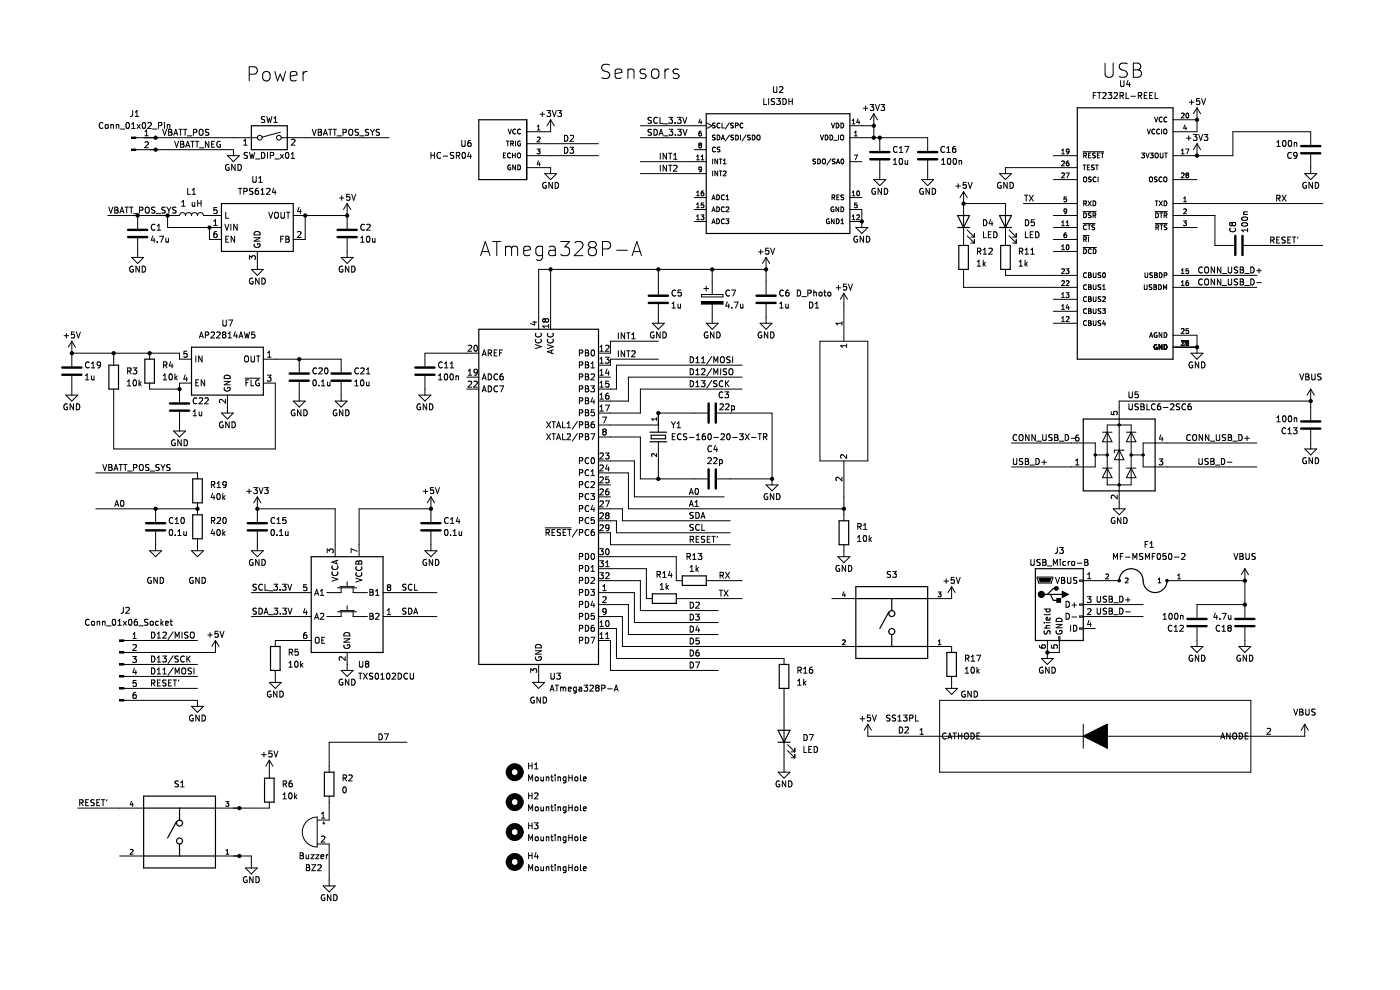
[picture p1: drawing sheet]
<svg xmlns="http://www.w3.org/2000/svg" width="297mm" height="210mm" viewBox="0 0 297 210" stroke-linecap="round" stroke-linejoin="round" font-family="sans-serif">
<g fill="none" stroke="#000" stroke-width=".21">
<path d="M52.9 15.7h1.1a.81 .81 0 0 0 .6-.8 .81 .81 0 0 0-.6-.7h-1.1v3M55.9 15.4a.81 .81 0 0 1 .8-.3 .81 .81 0 0 1 .6 .6v.9a.81 .81 0 0 1-.8 .6 .81 .81 0 0 1-.8-.6v-.9zM58.3 15.2l.6 2 .5-1.5 .6 1.5 .6-2M61.6 16.2l1.4-.3-.1-.6-.9-.1-.4 .4v1.1l.1 .3 .3 .2 .9-.2M64.3 15.2v2M65.2 15.2a.77 .77 0 0 0-.9 .5M129.4 13.8l-1.2-.2a.73 .73 0 0 0-.6 .8 .73 .73 0 0 0 .6 .7 1.1 1.1 0 0 1 1.2 .7 .77 .77 0 0 1-.6 .8l-1.2-.1M130.5 15.6l1.4-.2-.1-.6-.9-.2-.4 .5v1.1l.1 .3 .3 .1 .9-.1M133.2 14.9a.74 .74 0 0 1 1.3 .2v1.5M133.2 14.6v2M136.9 14.8l-.7-.2-.4 .5 .1 .4 1 .3 .2 .3-.2 .4-.3 .1-.8-.1M138.4 14.9a.81 .81 0 0 1 .8-.3 .81 .81 0 0 1 .6 .6v.9a.81 .81 0 0 1-.8 .6 .81 .81 0 0 1-.8-.6v-.9z"/>
<path d="M141.1 14.6v2M141.9 14.6a.77 .77 0 0 0-.8 .6M143.9 14.8l-.7-.2-.4 .5 .1 .4 1 .3 .2 .3-.2 .4-.3 .1-.8-.1M164.1 18.4v1l.2 .2h.4l.1-.2v-1M165.4 18.5l.4-.1 .3 .3-.8 .9h.8M232.5 19.6h-.6v1.3M232.8 19.6h.8M233.2 19.6v1.3M233.9 19.8l.5-.2 .2 .4-.7 .9h.7M234.4 13.4v2.4l.6 .6 .9-.2 .2-.4v-2.4M235.1 19.6h.8l-.5 .5 .4 .1v.6l-.2 .1-.5-.1M236.3 19.8l.5-.2 .3 .4-.8 .9h.8"/>
<path d="M237.7 17.1v1l.3 .3 .3-.1 .2-.2v-1M238.9 19.6v1.3h.6M239.1 13.5l-1.1-.1a.73 .73 0 0 0-.6 .7 .73 .73 0 0 0 .6 .7 1.1 1.1 0 0 1 1.1 .7 .77 .77 0 0 1-.5 .9l-1.2-.2M239.3 17l-.3 .9h.8M239.6 17.5v.9M240.4 13.4h1a.73 .73 0 0 1 .6 .7 .73 .73 0 0 1-.6 .7 .8 .8 0 0 1 .8 .7 .8 .8 0 0 1-.6 .9h-1.2zM240.4 14.8h1M243.4 19.6h-.7v1.3h.7M244.5 19.6h-.6v1.3h.6M245 19.6v1.3h.7M21.8 26.1a.56 .56 0 0 0-.8 .5 .56 .56 0 0 0 .8 .5M22.4 26.5l.2-.1 .3 .1v.7l-.5-.1z"/>
<path d="M23.5 26.5h.5l.1 .8M23.5 26.4v.9M24.7 26.5h.5v.8M24.7 26.4v.9M25.5 27.4h1M26.8 26.1l.2-.1a.68 .68 0 0 1 .5 .6 .68 .68 0 0 1-.5 .7l-.3-.5zM27.9 26.3l.4-.3v1.3M27.9 29.1h.9v.2h-.9zM27.9 31.6h.9v.3h-.9zM27.9 27.3h.8M28.1 23.4v1.1l-.4 .2M28.7 23.8l.4-.4v1.3"/>
<path d="M28.7 24.7h.7M28.8 29.2h25.8M28.8 31.8h20.7v1.2M29.1 26.4l.6 .9M29.7 26.4l-.6 .9M30.3 26.1l.2-.1a.68 .68 0 0 1 .4 .6 .68 .68 0 0 1-.4 .7l-.3-.5zM30.7 28.8h.8M30.7 30.2l.5-.1 .3 .3-.8 .9h.8M30.7 27.9l.4-.4v1.3M31.4 26.1l.5-.1 .2 .3-.8 1h.8M32.3 27.4h1M33.6 26.6h.6l.1-.5-.7-.1v1.3"/>
<path d="M34.5 27.4l.4 1.3 .4-1.3M34.9 26v.1M34.9 26.4v.9M35.5 26.5h.5v.8M35.5 26.4v.9M35.8 27.4h.4l.2 .3-.2 .3 .2 .2 .1 .3-.2 .2h-.5zM35.8 28h.4M36.9 28.7l.4-1.3 .4 1.3M37 28.3h.6M37 30l.5 1.2 .4-1.2M37.9 27.4h.8M38.3 30h.4l.3 .2-.3 .4 .3 .1v.3l-.2 .2h-.5z"/>
<path d="M38.3 30.6h.4M38.3 27.4v1.3M38.9 27.4h.7M39.3 27.4v1.3M39.4 31.2l.4-1.2 .4 1.2M39.5 30.9h.6M39.8 28.8h.9M39.8 39.9v1.3h.6M40.5 30h.7M40.9 30v1.2M41 28.1l.6-.1 .1-.4-.7-.2v1.3M41.5 30h.7"/>
<path d="M41.8 30v1.2M42.3 27.6l.2-.2a.43 .43 0 0 1 .6 .5v.4a.42 .42 0 0 1-.4 .4 .42 .42 0 0 1-.5-.4zM42.3 31.4h1M44.3 30v1.2l-.7-1.2v1.2M44.3 27.5l-.7 .1v.3l.6 .3 .1 .3-.2 .2-.5-.1M44.9 30.6h.4M45.5 30h-.6v1.2h.6M46.7 30a.58 .58 0 0 0-.7 .6 .58 .58 0 0 0 .8 .5v-.4h-.3M48.2 33h2.6l-1.3 1.3zM48.5 34.9a.58 .58 0 0 0-.7 .6 .58 .58 0 0 0 .8 .5v-.4h-.2M49.9 34.9v1.2l-.7-1.2v1.2M50.5 34.9a.64 .64 0 0 1 .7 .6 .64 .64 0 0 1-.7 .6z"/>
<path d="M50.6 39.9h.7M50.9 39.9v1.3M51.7 30.8h.7M51.7 29.9l.4-.4v1.3M52.5 32.4l-.7 .1v.3l.6 .3 .1 .3-.2 .2-.5-.1M52.9 32.3l.3 1.3 .3-.9 .2 .9 .3-1.3M53.6 37.4v1l.3 .3 .3-.1 .2-.2v-1M54.2 33.7h1M54.7 39.9l-.3 .1-.2 .3-.1 .7 .3 .2 .4-.1-.1-.6-.3-.1-.3 .3M54.9 38.7h.7M54.9 37.8l.4-.4v1.3M55.5 32.3a.64 .64 0 0 1 .7 .7 .64 .64 0 0 1-.7 .6z"/>
<path d="M56.2 24.8h-.7v.4l.5 .2 .2 .3-.3 .3-.5-.1M56.6 24.7l.3 1.3 .2-.9 .3 .9 .3-1.3M56.7 32.3v1.3M57.3 33l.7-.1v-.4l-.7-.2v1.3M58.1 39.9l-.3 .9h.8M58.1 26h.7M58.1 25.1l.4-.4v1.3M58.3 33.7h1M59.5 32.8l.6 .8M59.5 28l-3.9 1.1M59.7 29.2h22.8M60.1 32.8l-.6 .8"/>
<path d="M60.7 32.5l.2-.2a.68 .68 0 0 1 .4 .7 .68 .68 0 0 1-.4 .6l-.3-.5zM61.8 33.6h.7M61.8 32.7l.3-.4v1.3M61.9 29.6l.4-.1 .3 .4-.8 .9h.8M66.2 27.4l.5 1.3 .4-1.3M67.5 27.4h.4l.3 .3-.3 .3 .3 .2v.3l-.2 .2h-.5zM67.5 28h.4M68.6 28.7l.4-1.3 .4 1.3M68.7 28.3h.6M69.7 27.4h.7M70.1 27.4v1.3M70.7 27.4h.7"/>
<path d="M71 27.4v1.3M71.5 28.8h1M72.8 28.1l.6-.1v-.4l-.6-.2v1.3M74 27.6l.3-.2a.43 .43 0 0 1 .5 .5v.4a.42 .42 0 0 1-.4 .4 .42 .42 0 0 1-.4-.4zM76 27.5l-.6 .1v.3l.5 .3 .1 .3-.2 .2-.5-.1M76.3 28.8h.9M78.2 27.5l-.6 .1v.3l.5 .3 .1 .3-.2 .2-.5-.1M78.6 27.4l.4 .7M79 28.1v.6M79.4 27.4l-.4 .7M80.5 27.5l-.7 .1v.3l.6 .3 .1 .3-.2 .2-.5-.1M91.4 32.3v1.3"/>
<path d="M91.4 32.9h.8M92.2 32.3v1.3M93.5 32.5a.56 .56 0 0 0-.8 .5 .56 .56 0 0 0 .8 .5M94 33.1h1M96.3 32.4l-.7 .1v.3l.5 .3 .2 .3-.3 .2-.5-.1M96.8 33l.6-.1 .1-.4-.7-.2v1.3M97.1 33l.4 .6M98 29.8v1l.2 .3 .4-.1 .1-.2v-1M98.1 32.5l.2-.2a.68 .68 0 0 1 .5 .7 .68 .68 0 0 1-.5 .6l-.3-.5zM99.5 32.3l-.3 .9h.8M99.8 29.8l-.3 .1-.2 .2-.1 .7 .3 .3 .4-.2-.1-.6h-.3l-.3 .2M99.8 32.8v.8"/>
<path d="M106.8 33h.3M107.3 32.5h-.5v1h.5M107.4 29.9h.6M107.7 29.9v1M107.8 27.4l.3 1 .4-1M108.3 35.1a.46 .46 0 0 0-.6 .4 .46 .46 0 0 0 .6 .4v-.3h-.2M108.3 32.6a.45 .45 0 0 0-.6 .4 .45 .45 0 0 0 .6 .4M108.3 30.5l.5-.1 .1-.4-.6-.1v1M108.6 30.5l.3 .4M108.7 33h.6M108.7 32.5v1M109.3 32.5v1"/>
<path d="M109.4 35v1l-.6-1v1M109.4 29.9v1M109.4 27.5a.45 .45 0 0 0-.6 .4 .45 .45 0 0 0 .6 .4M109.8 35a.51 .51 0 0 1 .6 .5 .51 .51 0 0 1-.6 .5zM109.9 32.5l.5 .1v.5l-.2 .4-.4-.2-.1-.5zM110.4 30a.46 .46 0 0 0-.6 .4 .46 .46 0 0 0 .6 .4v-.3h-.2M110.4 27.5a.45 .45 0 0 0-.6 .4 .45 .45 0 0 0 .6 .4M111.7 35.6h5.1v1.2M111.7 30.5h15.3M111.7 33h15.3M113.9 31.6h.7l-.4 .4 .3 .1v.4h-.6M114 26.8l.3-.3v1.1"/>
<path d="M114 27.6h.6M114 29.2l.4-.1 .2 .3-.7 .7h.7M114.2 34.1l-.2 .7h.6M114.5 34.5v.7M114.6 24.2h.9M115.1 23.7v1M115.5 36.8h2.6l-1.3 1.3zM115.8 38.7a.58 .58 0 0 0-.7 .6 .58 .58 0 0 0 .8 .5v-.4h-.2M116 23.4h.8l-.4 .5 .3 .1v.6l-.1 .1-.6-.1M116.8 25.4v2.5h-5.1M116.8 25.4l-.8 1.3M116.8 25.4l.8 1.3"/>
<path d="M117.2 23.4l.4 1.3 .4-1.3M117.2 38.7v1.2l-.8-1.2v1.2M117.8 38.7a.64 .64 0 0 1 .7 .6 .64 .64 0 0 1-.7 .6zM118.3 23.4h.8l-.4 .5 .3 .1v.6l-.1 .1-.6-.1M119.8 28.7a.64 .64 0 0 1 .7 .6 .64 .64 0 0 1-.7 .7zM119.8 31.2a.64 .64 0 0 1 .7 .7 .64 .64 0 0 1-.7 .6zM120.9 31.2h.8l-.4 .5 .3 .1v.6l-.2 .1-.5-.1M121 28.8l.4-.1 .3 .4-.8 .9h.8M135.9 29.2h13.9M135.9 36.8h13.9M135.9 34.3h13.9M135.9 26.7h13.9"/>
<path d="M138.2 25h-.7v.4l.6 .2 .1 .3-.2 .3-.5-.1M138.2 27.5l-.7 .1v.3l.6 .3 .1 .3-.2 .2-.5-.1M138.7 27.4a.64 .64 0 0 1 .8 .7 .64 .64 0 0 1-.8 .6zM139.5 25a.56 .56 0 0 0-.8 .5 .56 .56 0 0 0 .8 .5M139.8 28.7l.4-1.3 .5 1.3M139.9 28.3h.7M140 24.9v1.3h.6M140.1 32.5v1.3M140.1 35v1.3M140.7 26.3h1M140.8 28.8h1M141.4 32.5v1.3l-.7-1.3v1.3"/>
<path d="M141.4 35v1.3l-.7-1.3v1.3M141.8 35h.7M141.8 32.5h.7M141.9 24.9h.8l-.5 .5 .4 .1v.5l-.2 .2-.5-.2M141.9 27.4h.8l-.4 .5 .4 .1v.6l-.2 .1-.6-.1M142.2 32.5v1.3M142.2 35v1.3M142.9 35.2l.5-.2 .2 .4-.8 .9h.8M142.9 32.9l.4-.4v1.3M142.9 33.8h.7M143.2 26v.2M143.3 28.6v.1"/>
<path d="M143.7 24.9h.8l-.4 .5 .3 .1v.5l-.2 .2-.5-.2M143.8 27.4h.7l-.4 .5 .4 .1v.6l-.2 .1-.5-.1M144.8 24.9l.5 1.3 .4-1.3M144.9 27.4l.4 1.3 .4-1.3M147.3 31.8h2.5M147.8 33.9h.6M147.8 33.2l.3-.3v1M148.3 28.2l.5 .1-.1 .5-.4-.1zM148.3 28.3v.1M148.5 30.8l-.2 .2 .2 .4 .3-.2-.2-.4M148.5 30.8l-.2-.2 .2-.3 .3 .2-.2 .3M148.5 30.8h.1"/>
<path d="M148.5 25.2l-.2 .7h.6M148.7 27.8l-.2 .1-.2 .3M148.7 25.6v.7M148.7 33.2l.3-.3v1M148.7 33.9h.6M148.8 35.9l-.2 .2-.2-.1-.1-.5 .3-.1 .2 .2v.6l-.4 .2M149.8 26l1.3 .7-1.3 .6M151.2 33.7v1.1M151.2 36.3v1M151.7 26.2h-.5a.42 .42 0 0 0 .5 .5l-.1 .4h-.5M151.7 28.7l-.5 .1a.42 .42 0 0 0 .5 .5l-.1 .3h-.5M151.8 31.3a.46 .46 0 0 0-.7 .4 .46 .46 0 0 0 .6 .5"/>
<path d="M151.8 32.1l-.1 .1M152.1 28.7a.51 .51 0 0 1 .6 .5 .51 .51 0 0 1-.6 .5zM152.2 33.7v1.1l-.5-1.1v1.1M152.2 36.3v1l-.5-1v1M152.6 33.7h.6M152.6 36.3h.6M152.7 31.2l-.5 .1a.42 .42 0 0 0 .5 .5l-.1 .4h-.5M152.7 26.2a.45 .45 0 0 0-.6 .4 .45 .45 0 0 0 .6 .4M152.9 33.7v1.1M152.9 36.3v1M153 29.7l.4-1 .3 1M153.1 29.4h.5"/>
<path d="M153.2 26.1v1h.4M153.5 36.4l.3-.1 .2 .3-.6 .7h.6M153.5 34.8h.5M153.5 34l.2-.3v1.1M154.7 26.1l-.9 1.3M154.8 28.6l-.9 1.3M155.6 26.2h-.6a.42 .42 0 0 0 .5 .5v.4h-.5M155.6 28.7l-.5 .1a.42 .42 0 0 0 .5 .5l-.1 .3h-.5M156 26.7l.5-.1v-.4l-.5-.1v1M156.1 28.7a.51 .51 0 0 1 .6 .5 .51 .51 0 0 1-.6 .5zM157.1 28.7v1M157.6 26.2a.45 .45 0 0 0-.6 .4 .45 .45 0 0 0 .6 .4"/>
<path d="M158.3 28.6l-.9 1.3M159.2 28.7l-.6 .1a.42 .42 0 0 0 .5 .5v.3h-.5M159.6 28.7a.51 .51 0 0 1 .6 .5 .51 .51 0 0 1-.6 .5zM160.7 28.7l.5 .1v.5l-.2 .4-.4-.2v-.5zM162 20.9v1.3h.6M163.1 20.9v1.3M164.3 21h-.6v.4l.5 .2 .1 .3-.2 .3-.5-.1M164.8 20.9h.7l-.4 .5 .4 .1v.6l-.2 .1-.5-.1M166.1 20.9a.64 .64 0 0 1 .7 .6 .64 .64 0 0 1-.7 .7zM167.4 20.9v1.3M167.4 21.5h.7M168.1 20.9v1.3"/>
<path d="M173 33.8h-.5a.42 .42 0 0 0 .5 .6l-.1 .3h-.4M173.5 33.7a.51 .51 0 0 1 .6 .5 .51 .51 0 0 1-.6 .6zM174.1 28.7l.3 1 .3-1M174.6 33.8l.5 .1v.5l-.2 .4-.4-.2-.1-.5zM175.1 28.7a.51 .51 0 0 1 .6 .5 .51 .51 0 0 1-.6 .5zM176.1 28.7a.51 .51 0 0 1 .6 .5 .51 .51 0 0 1-.6 .5zM176.3 33.7l-.9 1.3M176.4 26.1l.3 1 .3-1M176.9 29.8h.7M177.1 33.8h-.5a.42 .42 0 0 0 .5 .6l-.1 .3h-.4M177.4 26.1a.51 .51 0 0 1 .6 .5 .51 .51 0 0 1-.6 .5zM177.4 34.8l.4-1.1 .3 1.1"/>
<path d="M177.5 34.5h.5M177.9 28.7v1M178.4 26.1a.51 .51 0 0 1 .6 .5 .51 .51 0 0 1-.6 .5zM178.5 28.7l.4 .1 .1 .5-.3 .4-.3-.2-.1-.5zM178.5 33.8l.1-.1a.49 .49 0 0 1 .4 .6 .49 .49 0 0 1-.5 .4l-.1-.3zM180.3 29.2h16.5v2.8M180.3 34.3h2.5M180.3 26.7h5.1M180.8 25.6l.3-.3v1M180.8 26.3h.6M181.2 32.9h.7l-.4 1M181.3 28.1l.3-.3v1"/>
<path d="M181.3 28.8h.6M182 25.2l-.2 .7h.6M182.2 25.6v.7M183.1 23h1M183.6 22.5v.9M184.6 22.2h.8l-.5 .5 .4 .1v.5l-.2 .1-.5-.1M185.4 24.1v5.1M185.4 38.1h2.5l-1.3 1.3zM185.4 24.1l-.8 1.3M185.4 24.1l.7 1.3M185.7 22.2l.5 1.2 .4-1.2M186.6 29.2v2.8"/>
<path d="M186.6 34v4.1M186.9 22.2h.8l-.5 .5 .4 .1v.5l-.2 .1-.5-.1M187 39.9v1.3l-.7-1.3v1.3M187.6 39.9a.64 .64 0 0 1 .7 .7 .64 .64 0 0 1-.7 .6zM189.5 34.9h.8M189.5 34l.4-.4v1.3M190.3 31.2a.56 .56 0 0 0-.8 .5 .56 .56 0 0 0 .8 .5M190.8 32.3h.7M190.8 31.4l.4-.3v1.2M190.9 33.7l.1-.1a.68 .68 0 0 1 .5 .6 .68 .68 0 0 1-.5 .7l-.3-.5zM192 31.1h.8l-.5 1.2M192 34l.1 .8 .5-.1"/>
<path d="M192.6 34v.9M195.5 38.1h2.6l-1.3 1.3zM196.8 34v4.1M197.2 39.9v1.3l-.8-1.3v1.3M197.8 39.9a.64 .64 0 0 1 .7 .7 .64 .64 0 0 1-.7 .6zM199.8 34.9h.7M199.8 34l.3-.4v1.3M200.4 31.2a.56 .56 0 0 0-.8 .5 .56 .56 0 0 0 .8 .5M200.9 31.4l.3-.3v1.2M200.9 32.3h.7M201.1 33.7l.2-.1a.68 .68 0 0 1 .4 .6 .68 .68 0 0 1-.4 .7l-.3-.5zM202.3 33.7l.2-.1a.68 .68 0 0 1 .4 .6 .68 .68 0 0 1-.4 .7l-.3-.5z"/>
<path d="M202.7 31.1h-.4l-.2 .3v.7l.2 .2 .4-.1v-.6l-.4-.1-.2 .3M202.8 39.5h1M203.3 39v.9M203.5 34.1h.4l.1 .8M203.5 34v.9M205 38.7h-.6l-.1 .6 .6-.1 .1 .6-.2 .1-.5-.1M205.4 38.7l.4 1.2 .4-1.2M212 36.8h2.6l-1.3 1.3zM212.3 38.7a.58 .58 0 0 0-.7 .6 .58 .58 0 0 0 .8 .5v-.4h-.2M213.7 38.7v1.2l-.8-1.2v1.2M214.3 38.7a.64 .64 0 0 1 .7 .6 .64 .64 0 0 1-.7 .6zM223.5 33h5"/>
<path d="M223.5 38.1h5M225.2 31.9l.3-.3v1M225.2 32.6h.6M225.2 36.8l.4-.1 .2 .3-.6 .7h.6M225.2 34.3l.4-.1 .2 .2-.6 .8h.6M226.1 36.7h.7l-.4 1M226.7 34.2l-.5 .2v.6l.2 .2 .3-.1v-.5l-.3-.1-.2 .2M226.8 32.1l-.2 .1h-.3l-.1-.5 .4-.1 .2 .2-.1 .6-.4 .2M228.5 35.6h-15.2v1.2M229.8 35h.5M229.8 32.2h4.4M229.9 33h.5v-.4l-.5-.1v1"/>
<path d="M230 37.6l.5 .1v.5l-.2 .4-.4-.2v-.5zM230 35v1M230.1 33l.4 .5M230.7 35.5h.3M230.9 33h.4M231.2 35h-.5v1h.5M231.4 32.5h-.5v1h.5M231.5 37.6h-.5a.42 .42 0 0 0 .4 .6v.3h-.5M231.9 20.2h.5M232.1 35.1h-.5a.42 .42 0 0 0 .5 .5l-.1 .4h-.5M232.4 32.5l-.6 .1a.42 .42 0 0 0 .5 .5v.3h-.5M232.4 35h.6"/>
<path d="M232.5 37.6a.45 .45 0 0 0-.6 .5 .45 .45 0 0 0 .6 .4M232.7 35v1M232.8 33h.3M232.9 37.5v1.1M233.3 32.5h-.5v1h.5M233.6 32.5h.6M233.9 32.5v1M237.6 20.3l.6-.1 .1-.4-.7-.2v1.3M237.9 20.3l.4 .6M239.9 20.4h1M241.5 20.3l.6-.1v-.4l-.6-.2v1.3M241.8 20.3l.4 .6"/>
<path d="M242.2 32.5h.6l-.3 .4 .3 .1v.4h-.6M242.7 20.2h.5M243.1 32.5l.3 1 .4-1M243.4 27.4l.3 1 .4-1M243.9 20.2h.4M244 37.6l.5 .1v.5l-.2 .4-.4-.2-.1-.5zM244 32.5h.6l-.3 .4 .3 .1v.4h-.6M244.9 24.8l.4 1.1 .3-1.1M245 27.5a.45 .45 0 0 0-.7 .4 .45 .45 0 0 0 .7 .4M245.2 32.5l.5 .1v.5l-.2 .4-.4-.2-.1-.5zM245.5 37.6h-.6a.42 .42 0 0 0 .5 .6v.3h-.5M246 27.5a.45 .45 0 0 0-.6 .4 .45 .45 0 0 0 .6 .4"/>
<path d="M246.1 32.5v.8l.2 .2 .4-.2v-.8M246.4 27.4v1M246.5 37.6a.45 .45 0 0 0-.7 .5 .45 .45 0 0 0 .7 .4M246.5 24.9a.45 .45 0 0 0-.6 .5 .45 .45 0 0 0 .6 .4M247 37.6l.5 .1v.5l-.2 .4-.4-.2v-.5zM247 27.4l.5 .1v.6l-.2 .3-.4-.1v-.6zM247.1 32.5h.5M247.4 32.5v1M247.5 24.9a.45 .45 0 0 0-.6 .5 .45 .45 0 0 0 .6 .4M248.9 25.4h5M248.9 38.1h5M250.6 36.8l.4-.1 .2 .3-.6 .7h.6"/>
<path d="M250.6 32.6h.6M250.6 24.1l.4-.1 .2 .3-.6 .7h.6M250.6 31.9l.3-.3v1M251.3 26.5l-.2 .7h.6M251.5 31.6h.7l-.4 1M251.6 26.9v.7M251.7 24.1l.1-.1a.49 .49 0 0 1 .4 .5 .49 .49 0 0 1-.5 .5l-.1-.4zM251.7 29.3h1M251.8 37.1l-.2 .2 .2 .4 .4-.2-.2-.4M251.8 37.1l-.2-.2 .2-.2 .4 .2-.2 .2M251.8 37.1h.2M252.2 28.8v1"/>
<path d="M252.3 21.7h1M252.8 21.2v1M253.1 28.5h.8l-.4 .5 .4 .1v.6l-.2 .1-.6-.1M253.9 22.9v5h-5M253.9 30.5v2.5M253.9 30.5l-.7 1.3M253.9 30.5l.8 1.3M253.9 22.9l-.7 1.2M253.9 22.9l.8 1.2M254.3 28.5l.4 1.3 .4-1.3M254.5 20.9h-.6l-.1 .6 .6-.1 .1 .7-.2 .1-.5-.1M254.9 20.9l.4 1.3 .4-1.3"/>
<path d="M255.4 28.5h.8l-.4 .5 .4 .1v.6l-.2 .1-.6-.1M270.9 31.1h.7M270.9 30.2l.3-.4v1.3M272.2 29.9l.2-.1a.68 .68 0 0 1 .4 .6 .68 .68 0 0 1-.4 .7l-.3-.5zM273.5 29.9l.1-.1a.68 .68 0 0 1 .4 .6 .68 .68 0 0 1-.4 .7 .84 .84 0 0 1-.1-1.2zM274 32.5a.56 .56 0 0 0-.8 .5 .56 .56 0 0 0 .8 .5M274.6 30.3h.4l.1 .8M274.6 30.2v.9M275.2 32.9l-.3 .2h-.3l-.1-.6 .4-.2 .3 .3-.1 .7-.2 .2-.3 .1M276.8 36.8h2.5l-1.2 1.3zM277.1 38.7a.58 .58 0 0 0-.7 .6 .58 .58 0 0 0 .8 .5v-.4h-.3M278.1 30.7v-2.8h-16.5v5.1h-12.7"/>
<path d="M278.1 32.8v4M278.4 38.7v1.2l-.7-1.2v1.2M279 38.7a.64 .64 0 0 1 .8 .6 .64 .64 0 0 1-.8 .6zM22.9 45.7h15.2a.63 .63 0 0 1 .6-.6 .63 .63 0 0 1 .7 .6 .63 .63 0 0 1 .6-.6 .63 .63 0 0 1 .6 .6 .63 .63 0 0 1 .7-.6 .63 .63 0 0 1 .6 .6 .63 .63 0 0 1 .6-.6 .63 .63 0 0 1 .7 .6h3.8M23.1 43.9l.4 1.3 .4-1.3M24.3 43.9h.5l.2 .3-.2 .3 .2 .2 .1 .3-.3 .2h-.5zM24.3 44.5h.5M25.4 45.2l.5-1.3 .4 1.3M25.6 44.8h.6M26.5 43.9h.7M26.9 43.9v1.3M27.5 43.9h.7"/>
<path d="M27.9 43.9v1.3M27.9 54.6h2.6l-1.3 1.3zM28.2 56.5a.58 .58 0 0 0-.7 .6 .58 .58 0 0 0 .8 .5v-.4h-.2M28.3 45.3h1M29.2 45.7v2.8M29.2 50.5v4.1M29.6 56.5v1.2l-.8-1.2v1.2M29.6 44.6l.6-.1 .1-.4-.7-.2v1.3M30.2 56.5a.64 .64 0 0 1 .7 .6 .64 .64 0 0 1-.7 .6zM30.9 44.1l.2-.2a.43 .43 0 0 1 .6 .5v.4a.42 .42 0 0 1-.5 .4 .42 .42 0 0 1-.4-.4zM32.4 50l-.3 1h.8M32.7 50.5v.9"/>
<path d="M32.9 44l-.7 .1v.3l.5 .3 .2 .3-.3 .2-.5-.1M32.9 47.7a.56 .56 0 0 0-.8 .5 .56 .56 0 0 0 .8 .5M33.1 45.3h1M33.4 51.3v.1M33.4 47.9l.3-.3v1.2M33.4 48.8h.7M33.8 50.1h.9l-.5 1.3M35 44l-.6 .1v.3l.5 .3 .1 .3-.2 .2-.5-.1M35.2 50.5v.8h.5M35.4 43.9l.4 .7M35.6 45.7v2.6h11.4M35.7 50.5v.9"/>
<path d="M35.8 44.6v.6M36.3 43.9l-.5 .7M37.3 44l-.6 .1v.3l.5 .3 .1 .3-.2 .2-.5-.1M38.5 43.8h.8M38.5 42.9l.4-.4v1.3M40.8 42.9v.8l.5-.1M40.8 40.3l.3-.4v1.3M40.8 41.2h.7M41.3 42.9v.9M41.9 42.5v1.3M41.9 43.1h.8M42.7 42.5v1.3"/>
<path d="M44.4 48.3v2.5h2.6M45.3 47.8h.8M45.3 46.9l.4-.3v1.2M46 49.1l-.4 .1-.2 .2-.1 .7 .3 .3 .4-.1v-.6l-.4-.1-.3 .2M46 44h-.6l-.1 .6h.7v.6l-.2 .1-.5-.1M47.7 47.6l.4 1.2 .5-1.2M47.9 50.7h.4M47.9 45v1.3h.6M48.5 50.1h-.6v1.3h.6M49 47.6v1.2M49.8 50.1v1.3l-.8-1.3v1.3M50.3 47.6v1.2l-.7-1.2v1.2"/>
<path d="M51.7 40.6h.6l.1-.5-.7-.2v1.3M52.9 55v-.8l.5 .5 .1-.4h.6l.1 .2-.1 .5M53.3 57.1h2.6l-1.3 1.3zM53.6 59.1a.58 .58 0 0 0-.7 .5 .58 .58 0 0 0 .8 .5v-.4h-.3M53.7 40l-.7 .1v.3l.5 .3 .2 .3-.3 .2h-.5M53.9 50.4h1.3l-1.3 .8h1.3M54 51.8a.58 .58 0 0 0 .6 .7 .58 .58 0 0 0 .5-.8h-.5v.2M54 49.3a.68 .68 0 0 1 .8-.2 .68 .68 0 0 1 .4 .7h-1.3zM54.6 53.3v3.8M55 59v1.3l-.8-1.3v1.3M55.4 40.3l.3-.4v1.3M55.4 41.2h.7"/>
<path d="M55.6 59a.64 .64 0 0 1 .7 .6 .64 .64 0 0 1-.7 .7zM56.6 40.1l.4-.2 .3 .4-.8 .9h.8M57 45l.4 1.3 .5-1.3M58.3 45.2l.2-.2a.43 .43 0 0 1 .6 .5v.4a.42 .42 0 0 1-.5 .4 .42 .42 0 0 1-.4-.4zM58.4 40.4v.8M59.6 50.7h.4M59.6 45v1.1l.3 .2 .3-.1 .1-.1v-1.1M60.2 50.1h-.6v1.3M60.6 50.1h.5l.2 .2-.2 .4 .2 .1 .1 .3-.3 .3h-.5zM60.6 50.7h.5M60.8 45h.7M61.1 45v1.3"/>
<path d="M62.2 45.7h11.4M63.1 49.2l.5-.1 .2 .4-.7 .9h.7M63.4 44l-.3 .9h.8M63.7 44.5v.8M64.8 45.7v5.1h-2.6M72 42h1M72.4 54.6h2.5l-1.3 1.3zM72.5 41.5v1M72.7 56.5a.58 .58 0 0 0-.8 .6 .58 .58 0 0 0 .8 .5v-.4h-.2M73.6 43.2v5.3M73.6 50.5v4.1M73.6 43.2l-.7 1.2"/>
<path d="M73.6 43.2l.8 1.2M74 56.5v1.2l-.7-1.2v1.2M74.2 41.2h-.6l-.1 .6h.6l.1 .6-.2 .1-.5-.1M74.6 56.5a.64 .64 0 0 1 .7 .6 .64 .64 0 0 1-.7 .6zM74.6 41.2l.4 1.3 .5-1.3M76.5 51.4h.8M76.5 50.5l.4-.4v1.3M77.3 47.7a.56 .56 0 0 0-.8 .5 .56 .56 0 0 0 .8 .5M77.8 47.7l.5-.1 .2 .3-.8 .9h.8M77.9 50.2l.1-.1a.68 .68 0 0 1 .5 .6 .68 .68 0 0 1-.5 .7l-.3-.5zM79 50.5l.1 .8h.5M79.6 50.5v.9"/>
<path d="M102 54.2l1-3 1 3M102.2 53.4h1.5M104.5 51.2h1.7M105.4 51.2v3M107.2 52.2v2M107.2 52.5a.74 .74 0 0 1 1.3 .2M108.5 52.7l.5-.5 .7 .2 .1 .3v1.5M108.5 52.7v1.5M111.1 53.2l1.4-.3-.1-.5-.9-.2-.4 .5v1.1l.1 .3 .3 .1 .9-.1M115.1 52.4l-.9-.2-.5 .6v.9l.3 .4 .2 .1 .9-.1M115.1 52.2v2.5a.81 .81 0 0 1-1.3 .4M116.5 52.4l.3-.2 .9 .2 .1 .3v1.5"/>
<path d="M116.8 57.1v12.7M117.8 52.9l-1 .2a.59 .59 0 0 0-.4 .6 .59 .59 0 0 0 .4 .5l1-.1M119 51.2h1.8l-1 1.2a.81 .81 0 0 1 1 .5v.8l-.3 .4-.3 .1h-.8l-.4-.3M122 51.5l.4-.3h.7a.81 .81 0 0 1 .4 1.3l-1.7 1.7h1.9M125.4 52.5l-.3-.1a.62 .62 0 0 1-.3-.7 .62 .62 0 0 1 .6-.5l.8 .2a.62 .62 0 0 1 .3 .6 .62 .62 0 0 1-.5 .5M125.4 52.5l-.6 .6 .2 .8 .4 .3 .8-.1 .3-.4-.1-.9-.4-.3M125.4 52.5h.6M127.8 52.8h1.2a.81 .81 0 0 0 .6-.8 .81 .81 0 0 0-.6-.8h-1.2v3M130.8 53.1h2.3M134.1 54.2l1-3 1 3M134.4 53.4h1.4M139.7 57.1v5.4"/>
<path d="M147.3 41.9h2.5M147.3 47h2.5M147.3 44.4h2.5M147.8 46.6h.6M147.8 41.5h.6M147.8 40.8l.3-.3v1M147.8 43.3l.3-.3v1.1M147.8 45.9l.3-.3v1M147.8 44.1h.6M148.7 45.6h.6l-.3 .4 .3 .1v.4h-.6M149.2 40.5l-.4 .2-.1 .6 .2 .2 .4-.1-.1-.5h-.3l-.2 .2M149.3 43h-.5l-.1 .5h.5l.1 .5h-.6"/>
<path d="M151 47.4l.4-1 .3 1M151 44.9l.4-1 .3 1M151 42.4l.4-1 .3 1M151.1 57.1v5.4M151.1 44.6h.5M151.1 42.1h.5M151.1 47.2h.5M152 43.9a.51 .51 0 0 1 .6 .5 .51 .51 0 0 1-.6 .5zM152 46.4a.51 .51 0 0 1 .6 .5 .51 .51 0 0 1-.6 .5zM152 41.4a.51 .51 0 0 1 .6 .5 .51 .51 0 0 1-.6 .5zM153.6 44a.45 .45 0 0 0-.6 .4 .45 .45 0 0 0 .6 .4M153.6 41.5a.45 .45 0 0 0-.6 .4 .45 .45 0 0 0 .6 .4"/>
<path d="M153.6 46.5a.45 .45 0 0 0-.6 .4 .45 .45 0 0 0 .6 .5M154 46.4h.6l-.3 .4 .3 .1v.5h-.6M154 44l.4-.1 .2 .3-.6 .7h.6M154 42.4h.6M154 41.6l.3-.2v1M160.9 53.4h1M161.4 52.9v1M162.5 57.1h-48.2v12.7M162.5 54.6v7.9M162.5 54.6l-.7 1.3M162.5 54.6l.8 1.3M163.1 52.6h-.6l-.1 .7 .6-.1 .1 .6-.2 .1-.5-.1"/>
<path d="M163.5 52.6l.4 1.3 .4-1.3M175.9 46.5a.46 .46 0 0 0-.6 .5 .46 .46 0 0 0 .6 .4v-.4h-.2M176.5 41.9l.5-.1v-.3l-.5-.1v1M176.8 41.9l.3 .5M176.9 43.9a.46 .46 0 0 0-.6 .5 .46 .46 0 0 0 .6 .4v-.3h-.2M177 46.4v1l-.6-1v1M177.4 46.4a.51 .51 0 0 1 .6 .5 .51 .51 0 0 1-.6 .5zM177.5 41.8h.4M177.9 43.9v1l-.6-1v1M178 41.4h-.5v1h.5M178.4 43.9a.51 .51 0 0 1 .6 .5 .51 .51 0 0 1-.6 .5zM178.4 47.4h.6"/>
<path d="M178.4 46.7l.3-.3v1M179 41.4l-.5 .1a.42 .42 0 0 0 .4 .5v.3h-.5M180.3 44.4h2.5v3.9M180.3 41.9h2.5M180.3 47h2.5M180.8 40.8l.3-.3v1M180.8 46.6h.6M180.8 41.5h.6M180.8 45.9l.3-.3v1M181.6 48.3h2.5l-1.3 1.2zM181.8 45.7l.3-.1 .2 .3-.6 .7h.6M181.8 43h-.5v.5h.5v.5h-.5"/>
<path d="M181.9 40.6l.1-.1a.49 .49 0 0 1 .4 .5 .49 .49 0 0 1-.5 .5l-.1-.4zM181.9 50.2a.58 .58 0 0 0-.8 .6 .58 .58 0 0 0 .8 .5v-.5h-.2M183.2 50.1v1.3l-.7-1.3v1.3M183.8 50.1a.64 .64 0 0 1 .7 .6 .64 .64 0 0 1-.7 .7zM185.7 40a.58 .58 0 0 0-.8 .6 .58 .58 0 0 0 .8 .5v-.4h-.2M195.8 40a.58 .58 0 0 0-.7 .6 .58 .58 0 0 0 .8 .5v-.4h-.2M204.4 57.1v3.9h24.1M204.4 40.6v11.5M204.4 43.2h8.9v8.9M204.4 40.6l-.7 1.3M204.4 40.6l.8 1.3M205.2 50l1.5 1.6"/>
<path d="M205.2 48.8l1.5 1.5M205.9 50.3h.8M205.9 51.6h.8M206.7 49.5v.8M206.7 50.8v.8M207.3 55.5l.4-.3v1.3M207.3 56.5h.7M207.4 53.3h.6v-.5l-.6-.2v1.3M207.7 53.3l.4 .6M208.6 55.2v1.3M208.6 53.9h.7M208.6 53l.3-.4v1.3"/>
<path d="M208.6 49.2v1.2h.6M208.6 46.6a.64 .64 0 0 1 .8 .6 .64 .64 0 0 1-.8 .7zM208.7 56l.4 .5M209.1 55.6l-.5 .5M209.7 49.8h.4M209.8 52.8l.5-.2 .2 .4-.8 .9h.8M210.2 46.6l-.4 .9h.8M210.3 49.2h-.6v1.2h.6M210.5 47v.9M210.8 49.2a.64 .64 0 0 1 .7 .6 .64 .64 0 0 1-.7 .6zM213.3 57.1v1.3h15.2M214.1 50l1.5 1.6"/>
<path d="M214.1 48.8l1.5 1.5M214.8 50.3h.8M214.8 51.6h.8M215.6 49.5v.8M215.6 50.8v.8M216.2 56.5h.7M216.2 55.5l.4-.3v1.3M216.3 53.3h.6v-.5l-.6-.2v1.3M216.6 53.3l.4 .6M217.1 43.2h11.4M217.3 41.4h.8M217.5 55.2v1.3"/>
<path d="M217.5 53l.3-.4v1.3M217.5 53.9h.7M217.5 46.6a.64 .64 0 0 1 .8 .6 .64 .64 0 0 1-.8 .7zM217.5 49.2v1.2h.6M217.6 56l.4 .5M217.7 41.4v1.3M218 55.6l-.5 .5M218.4 41.4l.8 1.3M218.6 49.8h.4M218.7 53.9h.7M218.7 53l.3-.4v1.3M219.2 49.2h-.6v1.2h.6"/>
<path d="M219.2 41.4l-.8 1.3M219.4 46.6h-.6l-.1 .6h.6l.1 .6-.2 .1-.5-.1M219.7 49.2a.64 .64 0 0 1 .7 .6 .64 .64 0 0 1-.7 .6zM223.5 45.7h5M223.5 48.3h5M223.5 53.3h5M223.5 50.8h5M225.2 59.6h.4l.2 .2-.6 .8h.6M225.2 57.1l.4-.1 .2 .3-.6 .7h.6M225.2 47.9h.6M225.2 53h.6M225.2 47.1l.3-.2v1"/>
<path d="M225.2 52.2l.3-.3v1.1M226.1 57h.7l-.4 .4 .3 .1v.4h-.6M226.2 59.6h.4l.2 .2-.7 .8h.7M226.2 49.4l-.4 .2-.1 .6 .2 .2 .3-.1v-.5h-.3l-.2 .2M226.2 47.9h.6M226.2 47.1l.3-.2v1M226.2 41.8h-.4l-.1 .5 .5-.1v.5h-.5M226.3 44.8l-.2 .1h-.3v-.5l.3-.1 .2 .2-.1 .6-.4 .2M226.3 52l.1-.1a.49 .49 0 0 1 .4 .6 .49 .49 0 0 1-.5 .4l-.1-.3zM229.8 52.5h2.8M229.8 44.9h2.8M229.8 47.4h2.5"/>
<path d="M229.8 50h1.3M229.9 43.2l.5-.1v-.4l-.5-.1v1M229.9 45.2a.51 .51 0 0 1 .6 .5 .51 .51 0 0 1-.6 .5zM229.9 50.8l.5-.1v-.4l-.5-.1v1.1M229.9 52.8a.51 .51 0 0 1 .6 .5 .51 .51 0 0 1-.6 .5zM230.1 43.2l.4 .4M230.1 50.8l.4 .5M230.5 47.8a.45 .45 0 0 0-.7 .4 .45 .45 0 0 0 .7 .4M230.5 58a.45 .45 0 0 0-.7 .4 .45 .45 0 0 0 .7 .4M230.8 47.7h.6M230.8 42.6l.7 1M230.9 57.9h.4l.1 .2-.1 .2 .2 .4-.2 .2h-.4z"/>
<path d="M230.9 50.2v1.1M230.9 58.3h.4M231.1 47.7v1M231.4 45.2l-.5 .1a.42 .42 0 0 0 .5 .5v.3h-.5M231.5 52.9a.45 .45 0 0 0-.6 .4 .45 .45 0 0 0 .6 .4M231.5 42.6l-.7 1M231.9 45.7l.5-.1v-.3l-.5-.1v1M231.9 42.6a.51 .51 0 0 1 .6 .5 .51 .51 0 0 1-.6 .5zM231.9 52.8a.51 .51 0 0 1 .6 .5 .51 .51 0 0 1-.6 .5zM231.9 57.9v.8l.2 .2 .4-.2v-.8M232.1 45.7l.4 .5M232.2 47.8h-.5a.42 .42 0 0 0 .5 .5l-.1 .4h-.5"/>
<path d="M233.5 57.9l-.5 .1a.42 .42 0 0 0 .5 .5l-.1 .3h-.5M234 58l.2-.1a.49 .49 0 0 1 .3 .5 .49 .49 0 0 1-.4 .4l-.2-.3zM242.9 57.9v.8l.2 .2 .4-.2v-.8M244.5 57.9l-.5 .1a.42 .42 0 0 0 .5 .5l-.1 .3h-.5M244.9 57.9h.4l.2 .2-.2 .2 .2 .4-.2 .2h-.4zM244.9 58.3h.4M245 44.9h2.6M245.1 42.6h.6M245.1 47.4h2.5M245.2 45.2a.51 .51 0 0 1 .6 .5 .51 .51 0 0 1-.6 .5zM245.2 48.2h.5l.1-.4-.6-.1v1M245.4 42.6v1"/>
<path d="M245.5 48.2l.3 .5M245.9 42.6l.7 1M246 57.9a.51 .51 0 0 1 .5 .5 .51 .51 0 0 1-.5 .5zM246 45.2h.6M246.1 47.7h.6M246.3 45.2v1M246.4 47.7v1M246.6 42.6l-.7 1M247 45.7l.4-.1 .1-.3-.5-.1v1M247 58.4l.4-.1 .1-.3-.5-.1v1M247 42.6a.51 .51 0 0 1 .6 .5 .51 .51 0 0 1-.6 .5zM247.2 45.7l.3 .5"/>
<path d="M247.5 47.8h-.5a.42 .42 0 0 0 .5 .5l-.1 .4h-.4M248.9 45.7h8.8v6.4h4.1M248.9 48.3h5M248.9 58.4h17.7M248.9 43.2h31.7M250.6 58h.6M250.6 57.3l.3-.3v1M250.6 59.8l.3-.2v1M251.1 46.9h.6l-.4 .3 .3 .1v.5h-.5M251.1 44.4l.4-.1 .2 .3-.6 .7h.6M251.1 42.1l.3-.3v1M251.1 42.8h.6"/>
<path d="M252.1 59.6l-.5 .2v.6l.2 .2 .3-.1v-.5l-.3-.1-.2 .2M252.1 57h-.5v.5l.5-.1v.5h-.5M255.1 59.3a.56 .56 0 0 0-.8 .5 .56 .56 0 0 0 .8 .5M255.1 56.8a.56 .56 0 0 0-.8 .5 .56 .56 0 0 0 .8 .5M255.6 59.4l.2-.2a.43 .43 0 0 1 .6 .4v.4a.42 .42 0 0 1-.4 .5 .42 .42 0 0 1-.5-.5zM255.6 56.8l.2-.2a.43 .43 0 0 1 .6 .5v.4a.42 .42 0 0 1-.4 .4 .42 .42 0 0 1-.5-.4zM257.7 56.6v1.3l-.8-1.3v1.3M257.7 59.2v1.2l-.8-1.2v1.2M259 56.6v1.3l-.7-1.3v1.3M259 59.2v1.2l-.7-1.2v1.2M259.3 58h1M260.6 59.2v1l.2 .2h.4l.1-.2v-1"/>
<path d="M260.6 56.6v1.1l.2 .2 .4-.1 .1-.1v-1.1M261 48.4a.56 .56 0 0 0 .5 .8 .56 .56 0 0 0 .5-.8M261.4 47.4l.2-.2h.4l.1 .2v.4l-.2 .1-.4-.1-.1-.1M261.4 47.4l-.2-.2-.3 .2v.3l.2 .2 .3-.2M261.4 47.4v.3M262.6 59.2l-.7 .1v.4l.5 .2 .2 .3-.3 .2h-.5M262.6 56.7l-.7 .1v.3l.5 .3 .2 .3-.3 .2-.5-.1M263.1 59.2h.4l.3 .2-.3 .4 .3 .1v.3l-.2 .2h-.5zM263.1 56.6h.4l.3 .3-.3 .3 .3 .2v.3l-.2 .2h-.5zM263.1 59.8h.4M263.1 57.2h.4M263.5 46.2a.75 .75 0 0 1 1.2 .3 .72 .72 0 0 1-1.3-.2z"/>
<path d="M263.5 47.4a.61 .61 0 0 1 .7-.2 .61 .61 0 0 1 .4 .6 .75 .75 0 0 1-1.2-.3zM263.8 45.5h.9M263.8 52.1h16.8M264.1 58h.9M264.7 48.4v.8M264.7 48.8h-1.3l.4 .4M264.7 44.9l-.8 .1v.5M265.3 59.2a.64 .64 0 0 1 .8 .6 .64 .64 0 0 1-.8 .6zM265.3 56.6a.64 .64 0 0 1 .8 .7 .64 .64 0 0 1-.8 .6zM266.6 60h1M266.6 57.4h1M267.1 56.9v1"/>
<path d="M269.6 50.9h.6v-.5l-.6-.1v1.3M269.9 50.9l.4 .7M270.8 42.1l.6-.1 .1-.5-.7-.1v1.3M270.8 50.9h.5M271.1 42.1l.5 .6M271.4 50.3h-.6v1.3h.6M272 41.4l.8 1.3M272.7 50.3l-.7 .1v.4l.5 .2 .2 .3-.3 .3-.5-.1M272.8 41.4l-.8 1.3M273.2 50.9h.4M273.8 50.3h-.6v1.3h.6M274.2 50.3h.7"/>
<path d="M274.5 50.3v1.3M275.4 50.3l-.1 .2M13.6 71.2h1M14.1 70.7v1M15.2 74.9h22.9v1.3h2.5M15.2 72.4v5.3M15.2 79.7v4.1M15.2 72.4l-.7 1.3M15.2 72.4l.8 1.3M15.8 70.4h-.6l-.1 .6h.6l.1 .6-.2 .1-.5-.1M16.2 70.4l.4 1.3 .4-1.3M18.1 79.7l.4-.4v1.3"/>
<path d="M18.9 76.9a.56 .56 0 0 0-.8 .5 .56 .56 0 0 0 .8 .5M19.4 79.7l.1 .8h.4M19.4 78h.7M19.4 77.1l.4-.3v1.2M19.9 79.7v.9M21.3 77.3l-.2 .3-.4-.1v-.6l.4-.1 .2 .2v.7l-.2 .3h-.4M24.1 74.9v2.6M27.1 78.7l.6-.1v-.4l-.6-.2v1.3M27.4 78.7l.4 .6M28.2 78h.8l-.4 .5 .4 .1v.6l-.2 .1-.6-.1M31.7 74.9v1.3M34.6 79.7l.4-.4v1.3"/>
<path d="M34.7 77.4h.6l.1-.5-.7-.1v1.2M35 77.4l.4 .6M36 79.4l.1-.1a.68 .68 0 0 1 .5 .6 .68 .68 0 0 1-.5 .7l-.3-.5zM36.2 76.7l-.3 .9h.8M36.5 77.2v.8M37.1 79.3v1.3M37.6 79.7l-.5 .5M39.3 79.5l-.3 .9h.8M39.7 74.5h-.6l-.1 .6 .6-.1 .1 .7-.2 .1-.5-.1M41.5 75.5v1.3M42.3 71.7l.4-1.3 .4 1.3M42.4 71.3h.6"/>
<path d="M42.9 75.5v1.3l-.8-1.3v1.3M43.6 71.1l.6-.1v-.5l-.6-.1v1.3M44.8 70.5l.5-.1 .2 .4-.8 .9h.8M46 70.5l.5-.1 .2 .4-.8 .9h.8M47.3 67.9v1l.2 .3 .4-.1 .1-.2v-1M47.4 71l-.2-.3 .2-.3h.3l.2 .3-.2 .3M47.4 71l-.2 .2v.4l.2 .1 .4-.1 .1-.2v-.2l-.2-.2M47.4 71h.3M47.7 79.7a.66 .66 0 0 1 .8-.1 .66 .66 0 0 1 .3 .7h-1.2zM48.4 71.7h.7M48.4 70.8l.4-.4v1.3M48.5 67.9h.8l-.5 1.3"/>
<path d="M49.9 70.4l-.3 .9h.8M50.2 70.8v.9M50.7 71.7l.4-1.3 .4 1.3M50.8 71.3h.6M51.8 70.4l.3 1.3 .3-.9 .2 .9 .3-1.3M52.1 75.6l.1-.1a.43 .43 0 0 1 .5 .4v.4a.42 .42 0 0 1-.4 .5 .42 .42 0 0 1-.4-.5zM53.3 75.5v1l.2 .3 .4-.1 .1-.2v-1M54 70.4h-.6v.6h.6v.6l-.2 .1-.4-.1M54.4 75.5h.7M54.8 75.5v1.3M55.9 76.2h16.5v2.8M56.7 79.6h.8l-.4 .5 .3 .1v.5l-.1 .2-.6-.2"/>
<path d="M56.8 75.8h.7M56.8 74.9l.3-.4v1.3M63.5 76.2v2.8M67.2 78.2a.56 .56 0 0 0-.8 .5 .56 .56 0 0 0 .8 .5M67.6 78.2l.5-.2 .3 .4-.8 .9h.8M69 78.2l.2-.2a.68 .68 0 0 1 .4 .7 .68 .68 0 0 1-.4 .6l-.3-.5zM76 78.2a.56 .56 0 0 0-.7 .5 .56 .56 0 0 0 .7 .5M76.5 78.2l.5-.2 .3 .4-.8 .9h.8M77.7 79.3h.8M77.7 78.4l.4-.4v1.3M90.1 79.7v4.1M93 79.7l.4-.4v1.3"/>
<path d="M93.8 76.9a.56 .56 0 0 0-.8 .5 .56 .56 0 0 0 .8 .5M94.3 78h.7M94.3 77.1l.4-.3v1.2M94.4 79.4l.2-.1a.68 .68 0 0 1 .4 .6 .68 .68 0 0 1-.4 .7l-.4-.5zM95.5 78h.7M95.5 77.1l.4-.3v1.2M95.6 79.4l.2-.1a.68 .68 0 0 1 .4 .6 .68 .68 0 0 1-.4 .7 .84 .84 0 0 1-.2-1.2zM96.7 79.9l.5-.1 .1 .8M96.7 79.7v.9M99 80h2.6M99.3 78.7l.4-.4v1.3M99.3 73.4l.5-.2 .3 .4-.8 .9h.8"/>
<path d="M99.3 79.6h.8M100.7 73.4l.1-.2a.68 .68 0 0 1 .5 .7 .68 .68 0 0 1-.5 .6l-.3-.5zM101.3 78.9l-.3 .2-.3-.1-.1-.6 .4-.1 .3 .3-.1 .7-.2 .2-.3 .1M101.6 74.9h-11.5v2.8M102.3 75.5l.4-1.3 .4 1.3M102.4 75.1h.6M103.6 79.3a.64 .64 0 0 1 .7 .6 .64 .64 0 0 1-.7 .7zM103.6 74.9l.6-.1v-.4l-.6-.2v1.3M103.9 74.9l.4 .6M104.8 74.8h.5M105.4 74.2h-.6v1.3h.6M105.6 79.4a.56 .56 0 0 0-.8 .5 .56 .56 0 0 0 .8 .6"/>
<path d="M106 74.8h.4M106.6 74.2h-.6v1.3M106.7 79.3l-.4 .1-.2 .2v.7l.2 .3 .4-.1v-.6l-.4-.1-.2 .2M113 68.3h.9M113.4 68.1v.8l-.9-.3M113.6 73.1l1.3 .4-1.3 .5M113.7 70.7a.56 .56 0 0 0 .5 .8 .56 .56 0 0 0 .5-.8M113.7 72a.56 .56 0 0 0 .5 .8 .56 .56 0 0 0 .5-.8M115.7 67.8l-.3-.2-.3 .2v.3l.3 .2 .3-.2M115.7 67.8l.2-.2 .4 .1 .1 .1-.1 .4-.1 .1h-.4l-.1-.2M115.7 67.8v.3M116.1 73.1l1.3 .4-1.3 .5"/>
<path d="M116.2 70.7a.56 .56 0 0 0 .6 .8 .56 .56 0 0 0 .5-.8M116.2 72a.56 .56 0 0 0 .6 .8 .56 .56 0 0 0 .5-.8M116.4 69.2h-1.3l.4 .3M116.4 68.8v.7M117 74.3v.6M117.4 74.2l-1.3 .4 1.3 .4M122.9 80l.6-.1 .1-.5-.7-.1v1.3M122.9 74.9l.6-.1 .1-.4-.7-.2v1.3M122.9 77.4h.6l.1-.5-.7-.1v1.2M124.2 76.8h.4l.2 .2-.2 .4 .2 .1 .1 .3-.2 .2h-.5zM124.2 74.2h.4l.2 .3-.2 .3 .2 .2 .1 .3-.2 .2h-.5zM124.2 79.3h.4l.2 .3-.2 .3 .2 .1 .1 .3-.2 .3h-.5z"/>
<path d="M124.2 74.8h.4M124.2 77.4h.4M124.2 79.9h.4M125.4 79.4l.5-.1 .2 .4-.8 .9h.8M125.4 78h.7M125.4 77.1l.4-.3v1.2M125.5 74.4l.2-.2a.68 .68 0 0 1 .4 .7 .68 .68 0 0 1-.4 .6l-.3-.5zM127 80h2.5M127.3 73.6l.3-.4v1.3M127.3 76.1l.3-.3v1.2M127.3 78.7l.3-.4v1.3M127.3 74.5h.7"/>
<path d="M127.3 77h.7M127.3 79.6h.7M128.4 75.8h.8l-.4 .5 .3 .1v.5l-.1 .1-.6-.1M128.5 73.4l.5-.2 .2 .4-.8 .9h.8M128.8 78.3l-.3 .9h.8M129.1 78.7v.9M131.2 70.6v1.3M131.2 74.4v1.3M132.5 70.6v1.3l-.7-1.3v1.3M132.5 74.4v1.3l-.7-1.3v1.3M132.9 70.6h.8M132.9 74.4h.8"/>
<path d="M133.3 70.6v1.3M133.3 74.4v1.3M134 74.5l.5-.1 .2 .4-.7 .9h.7M134 71.9h.7M134 71l.4-.4v1.3M138.4 68.6h2.5l-1.2 1.2zM138.7 70.5a.58 .58 0 0 0-.7 .6 .58 .58 0 0 0 .8 .5v-.5h-.3M139.7 76.2h-10.2v1.3h-2.5M139.7 72.4h-10.2v2.5h-2.5M139.7 64.5v4.1M140 70.4v1.3l-.7-1.3v1.3M140.6 70.4a.64 .64 0 0 1 .8 .7 .64 .64 0 0 1-.8 .6z"/>
<path d="M142.6 65.3h.7M142.6 64.4l.3-.3v1.2M143.3 61.7a.56 .56 0 0 0-.8 .5 .56 .56 0 0 0 .8 .5M143.8 64.5l.1 .8 .5-.1M144.4 64.5v.8M144.5 61.5h-.6l-.1 .6h.6l.1 .6-.2 .1-.5-.1M146.4 75.7a.64 .64 0 0 1 .7 .6 .64 .64 0 0 1-.7 .6zM146.4 78.2a.64 .64 0 0 1 .7 .7 .64 .64 0 0 1-.7 .6zM147.6 76.9h.7M147.6 76l.4-.3v1.2M147.6 78.6l.4-.4v1.3M147.6 79.5h.7"/>
<path d="M148.8 62.5h4.6v.5h-4.6zM148.8 64h4.6v.5h-4.6zM148.8 78.3l.5-.1 .3 .4-.8 .9h.8M148.8 76.9h.8M148.8 76l.4-.3v1.2M149.3 61.2h1M149.8 68.6h2.6l-1.3 1.2zM149.8 60.7v1M150.1 70.5a.58 .58 0 0 0-.7 .6 .58 .58 0 0 0 .8 .5v-.5h-.3M151 75.6l-1.1 1.6M151 78.2l-1.1 1.6M151.1 64.5v4.1"/>
<path d="M151.4 76.9v-1.2l.5 .9 .4-.9v1.2M151.4 79.5v-1.3l.5 .9 .4-.9v1.3M151.5 70.4v1.3l-.8-1.3v1.3M152.1 70.4a.64 .64 0 0 1 .7 .7 .64 .64 0 0 1-.7 .6zM152.9 75.9l.2-.2a.43 .43 0 0 1 .6 .4v.4a.42 .42 0 0 1-.5 .5 .42 .42 0 0 1-.4-.5zM152.9 78.2v1.3M154.2 78.3h-.7v.4l.5 .2 .2 .3-.3 .3-.5-.1M154.3 64l-.3 .9h.8M154.6 64.5v.8M154.8 61.7a.56 .56 0 0 0-.8 .5 .56 .56 0 0 0 .8 .5M154.8 78.3l.1-.1a.43 .43 0 0 1 .6 .4v.5a.42 .42 0 0 1-.4 .4 .42 .42 0 0 1-.5-.4zM154.9 75.7l-.7 .1v.4l.6 .2 .1 .3-.3 .2h-.4"/>
<path d="M155.2 61.5h.8l-.5 1.3M155.3 65.2v.1M155.4 75.7v1.2M155.7 64.1h.9l-.6 1.2M157.1 64.5v.8l.5-.1M157.4 80h-24.1v5.1h-6.3M157.4 77.5h-26.6v5h-3.8M157.6 64.5v.8M161.2 68.6h2.6l-1.3 1.2zM161.6 70.5a.58 .58 0 0 0-.8 .6 .58 .58 0 0 0 .8 .5v-.5h-.2M162.5 64.5v4.1M162.9 70.4v1.3l-.7-1.3v1.3"/>
<path d="M163.5 70.4a.64 .64 0 0 1 .7 .7 .64 .64 0 0 1-.7 .6zM165.4 65.3h.7M165.4 64.4l.4-.3v1.2M166.2 61.7a.56 .56 0 0 0-.8 .5 .56 .56 0 0 0 .8 .5M166.7 64.5v.8l.5-.1M167.2 64.5v.8M167.3 61.5l-.4 .1-.2 .2v.8l.2 .2 .4-.1v-.6l-.4-.1-.2 .3M169.1 61.5a.64 .64 0 0 1 .8 .7 .64 .64 0 0 1-.8 .6zM170.1 62.9h1M171.4 62.2l.6-.1v-.4l-.6-.2v1.3M171.7 64.1a.64 .64 0 0 1 .8 .6 .64 .64 0 0 1-.8 .6zM172.6 62.1l.5-.1 .1 .8"/>
<path d="M172.6 61.5v1.3M172.9 64.4l.4-.3v1.2M172.9 65.3h.8M173.8 62.1l.2-.1 .3 .1v.6h-.5zM173.9 72.4h10.2v25.4h-10.2zM174.8 62h.4M174.9 61.5v1.1l.3 .2M175.7 62.1l.1-.1 .4 .1v.6h-.5zM177.4 61.1h1M177.9 60.6v.9M178.6 68.6h-1.3l.4 .3M178.6 68.2v.7"/>
<path d="M179 62.2v10.2M179 62.2l-.7 1.3M179 62.2l.8 1.3M179.6 60.3h-.6l-.1 .6 .6-.1 .1 .6-.2 .1-.5-.1M179.6 73.3h-1.3l.4 .4M179.6 73v.7M180 60.3l.4 1.2 .4-1.2M223.5 68.6h5M223.5 63.5h5M223.5 66h5M225.2 67.5l.3-.3v1M225.2 62.4l.3-.3v1"/>
<path d="M225.2 64.9l.3-.3v1M225.2 68.2h.6M225.2 63.1h.6M225.2 65.6h.6M226.1 62.1h.7l-.4 .4 .3 .1v.4h-.6M226.2 67.3l.4-.1 .2 .3-.7 .7h.7M226.4 64.6l-.2 .7h.6M226.7 65v.6M230.5 63a.45 .45 0 0 0-.7 .4 .45 .45 0 0 0 .7 .5M230.5 60.5a.45 .45 0 0 0-.7 .4 .45 .45 0 0 0 .7 .4M230.5 65.6a.45 .45 0 0 0-.7 .4 .45 .45 0 0 0 .7 .4M230.5 68.1a.45 .45 0 0 0-.7 .4 .45 .45 0 0 0 .7 .4"/>
<path d="M230.9 62.9h.4l.1 .2-.1 .3 .2 .4-.2 .2h-.4zM230.9 68h.4l.1 .2-.1 .3 .2 .3-.2 .2h-.4zM230.9 60.4h.4l.1 .2-.1 .3 .2 .3-.2 .2h-.4zM230.9 65.5h.4l.1 .2-.1 .3 .2 .3-.2 .2h-.4zM230.9 68.5h.4M230.9 63.4h.4M230.9 66h.4M230.9 60.9h.4M231.9 60.4v.8l.2 .2 .4-.2v-.8M231.9 62.9v.9l.2 .2 .4-.2v-.9M231.9 65.5v.8l.2 .2 .4-.2v-.8M231.9 68v.8l.2 .2 .4-.2v-.8"/>
<path d="M233.5 68.1h-.5a.42 .42 0 0 0 .5 .5l-.1 .4h-.5M233.5 60.4l-.5 .1a.42 .42 0 0 0 .5 .5l-.1 .4h-.5M233.5 63h-.5a.42 .42 0 0 0 .5 .6l-.1 .3h-.5M233.5 65.5l-.5 .1a.42 .42 0 0 0 .5 .5l-.1 .3h-.5M233.9 65.5h.6l-.3 .4 .2 .1v.4h-.5M233.9 63l.4-.1 .2 .3-.6 .8h.6M233.9 61.4h.6M233.9 60.7l.3-.3v1M234.2 68l-.3 .7h.6M234.4 68.4v.6M242.8 60.4v.8l.2 .2 .3-.2v-.8M243.9 71.6l.3-1 .3 1"/>
<path d="M244 71.3h.5M244.4 60.4l-.6 .1a.42 .42 0 0 0 .5 .5v.4h-.5M244.8 60.4h.3l.2 .2-.2 .3 .3 .3-.2 .2h-.4zM244.8 60.9h.3M245.4 70.6a.46 .46 0 0 0-.6 .5 .46 .46 0 0 0 .7 .4v-.4h-.2M245.4 73.1a.46 .46 0 0 0-.6 .5 .46 .46 0 0 0 .7 .4v-.3h-.2M245.8 60.4a.51 .51 0 0 1 .6 .5 .51 .51 0 0 1-.6 .5zM246.5 70.6v1l-.6-1v1M246.5 73.1v1l-.6-1v1M246.8 61.4v-1l.4 .7 .3-.7v1M247 73.1a.51 .51 0 0 1 .6 .5 .51 .51 0 0 1-.6 .5zM247 70.6a.51 .51 0 0 1 .6 .5 .51 .51 0 0 1-.6 .5z"/>
<path d="M248.9 71.1h5v3.8M248.9 61h17.7M248.9 73.7h5M250.6 60.6h.6M250.6 72.5l.3-.3v1.1M250.6 72.3l1.4-.1 .2 .2-.2 .3M250.6 69.8l.4-.1 .2 .3-.6 .7h.6M251 72.2l.2 .2v.3l-.6 .6h.6M251.6 73.3h.6M251.6 72.5l.3-.3v1.1M251.7 72.2l-.4 1.1M251.8 72.7l-.2 .2 .2 .4"/>
<path d="M251.8 72.2l-.2 .2 .2 .3M251.8 72.7h.2M252 72.7l.2 .2-.2 .4M252.1 69.7h-.5v.5l.5-.1v.5h-.5M252.7 74.9h2.5l-1.3 1.3zM253 76.8a.58 .58 0 0 0-.8 .6 .58 .58 0 0 0 .8 .5v-.4h-.2M254.3 76.8v1.2l-.7-1.2v1.2M254.9 76.8a.64 .64 0 0 1 .7 .6 .64 .64 0 0 1-.7 .6zM259.3 60.6h1M264.1 60.6h.9M275.7 79.3l.5 1.3 .4-1.3M277 79.3h.4l.3 .3-.3 .3 .3 .1v.3l-.2 .3h-.5z"/>
<path d="M277 79.9h.4M278.3 79.3v1l.2 .3 .4-.1 .1-.2v-1M280.3 79.4h-.7v.4l.5 .2 .2 .3-.3 .3-.5-.1M14 83.8h2.5l-1.3 1.3zM14.3 85.7a.58 .58 0 0 0-.8 .6 .58 .58 0 0 0 .8 .5v-.4h-.2M15.6 85.7v1.2l-.7-1.2v1.2M16.2 85.7a.64 .64 0 0 1 .7 .6 .64 .64 0 0 1-.7 .6zM18.1 80.6h.8M21.8 98.5l.4 1.3 .5-1.3M23.1 98.5h.4l.2 .3-.2 .3 .2 .2 .1 .3-.2 .2h-.5zM23.1 99.1h.4M24.2 99.8l.4-1.3 .4 1.3"/>
<path d="M24.3 99.4h.6M25.3 98.5h.7M25.6 98.5v1.3M26.2 98.5h.7M26.6 98.5v1.3M27 81.8h.7M27 80.9l.4-.3v1.2M27.1 99.9h.9M28.3 99.2l.6-.1 .1-.4-.7-.2v1.3M28.3 80.7l.2-.1a.68 .68 0 0 1 .5 .6 .68 .68 0 0 1-.5 .6l-.3-.4zM29.5 80.6v1.2M29.6 98.7l.2-.2a.43 .43 0 0 1 .6 .5v.4a.42 .42 0 0 1-.4 .4 .42 .42 0 0 1-.5-.4z"/>
<path d="M29.6 81.4l.4 .4M30 81l-.5 .5M31.6 98.6l-.7 .1v.3l.6 .3 .1 .3-.2 .2-.5-.1M31.7 81.3v1.2h6.4M31.8 99.9h1M33.8 98.6l-.7 .1v.3l.6 .3 .1 .3-.3 .2-.4-.1M34.1 98.5l.5 .7M34.6 99.2v.6M34.6 80.6h.8M35 98.5l-.4 .7M36.1 98.6l-.7 .1v.3l.6 .3 .1 .3-.3 .2-.5-.1M36.8 91.4h2.6l-1.3 1.3z"/>
<path d="M37.1 93.3a.58 .58 0 0 0-.7 .6 .58 .58 0 0 0 .8 .5v-.4h-.3M37.2 80.1l.4 .5M38.1 87.4v4M38.5 93.3v1.2l-.8-1.2v1.2M39.1 93.3a.64 .64 0 0 1 .7 .6 .64 .64 0 0 1-.7 .6zM39.6 80v.9M40.6 81.3h-2.5v4M41 87.3l.3-.4v1.3M41 88.2h.7M41.5 81.2h.5M41.8 84.5a.56 .56 0 0 0-.8 .5 .56 .56 0 0 0 .8 .5M42.1 80.6h-.6v1.2h.6"/>
<path d="M42.3 87.4v.7h.5M42.3 84.5l.4-.1 .3 .4-.8 .9h.8M42.8 87.4v.8M43.4 80.6v1.2l-.7-1.2v1.2M43.5 84.5l.4-.1 .3 .4-.8 .9h.8M47 87.6h2.5l-1.3 1.3zM47.3 89.5a.58 .58 0 0 0-.8 .6 .58 .58 0 0 0 .8 .5v-.4h-.2M47.6 80.9h1.2l-1.2 .7h1.2M47.6 82.2a.58 .58 0 0 0 .6 .8 .58 .58 0 0 0 .5-.8h-.4v.2M47.8 84.7v.8l-.9-.8-.3 .3 .1 .4M48.2 83.8v3.8M48.6 89.5v1.2l-.7-1.2v1.2"/>
<path d="M49.2 89.5a.64 .64 0 0 1 .7 .6 .64 .64 0 0 1-.7 .6zM52 80.2h3.1M52.2 81.2h.4M52.8 80.6h-.6v1.2M53.3 80.6v1.2h.6M55 80.6a.58 .58 0 0 0-.8 .6 .58 .58 0 0 0 .8 .5v-.4h-.2M55.9 81.3h2.5v13.9h-34.3v-12.7M62.2 85.1h2.6l-1.3 1.2zM62.5 87a.58 .58 0 0 0-.7 .6 .58 .58 0 0 0 .8 .5v-.4h-.3M63.5 81v4.1M63.8 86.9v1.3l-.7-1.3v1.3M64.5 86.9a.64 .64 0 0 1 .7 .7 .64 .64 0 0 1-.7 .6z"/>
<path d="M66.6 80.6h.1a.68 .68 0 0 1 .4 .6 .68 .68 0 0 1-.4 .6 .84 .84 0 0 1-.1-1.2zM67.6 81.7v.1M68.2 81.8h.7M68.2 80.9l.4-.3v1.2M69.5 81v.8l.5-.1M70 81v.8M71.1 85.1h2.5l-1.2 1.2zM71.4 87a.58 .58 0 0 0-.7 .6 .58 .58 0 0 0 .8 .5v-.4h-.3M72.4 81v4.1M72.7 86.9v1.3l-.7-1.3v1.3M73.3 86.9a.64 .64 0 0 1 .8 .7 .64 .64 0 0 1-.8 .6zM75.3 81.8h.7"/>
<path d="M75.3 80.9l.3-.3v1.2M76.7 80.6h.1a.68 .68 0 0 1 .4 .6 .68 .68 0 0 1-.4 .6 .84 .84 0 0 1-.1-1.2zM77.7 81l.1 .8 .5-.1M78.3 81v.8M88.9 83.8h2.5l-1.3 1.3zM89.2 85.7a.58 .58 0 0 0-.8 .6 .58 .58 0 0 0 .8 .5v-.4h-.2M90.5 85.7v1.2l-.7-1.2v1.2M91.1 85.7a.64 .64 0 0 1 .7 .6 .64 .64 0 0 1-.7 .6zM93 80.6h.8M99 82.5h2.6M99.3 81l.5-.1 .3 .3-.8 .9h.8M100.5 81l.5-.1 .3 .3-.8 .9h.8"/>
<path d="M102.3 80.6l.4-1.3 .4 1.3M102.3 83.1l.4-1.3 .4 1.3M102.4 80.2h.6M102.4 82.8h.6M103.6 81.8a.64 .64 0 0 1 .7 .7 .64 .64 0 0 1-.7 .6zM105.6 82a.56 .56 0 0 0-.8 .5 .56 .56 0 0 0 .8 .5M106 81.8h.8l-.5 1.3M116 89.5l.8 1.2M116 92l.8 1.3M116.8 89.5l-.8 1.2M116.8 92l-.8 1.3M117.1 89.5h.7"/>
<path d="M117.1 92h.7M117.5 89.5v1.2M117.5 92v1.3M118.1 90.7l.4-1.2 .4 1.2M118.1 93.3l.4-1.3 .4 1.3M118.2 90.4h.6M118.2 92.9h.6M119.3 89.5v1.2h.7M119.3 92v1.3h.7M120.3 92.1l.5-.1 .2 .4-.7 .9h.7M120.3 90.7h.7M120.3 89.8l.4-.3v1.2"/>
<path d="M122.5 89.4l-1.1 1.6M122.5 91.9l-1.1 1.7M122.9 87.6l.6-.1 .1-.5-.7-.1v1.3M122.9 82.5h.6l.1-.5-.7-.2v1.3M122.9 85.1l.6-.1 .1-.5-.7-.1v1.3M122.9 90.1h.6l.1-.5-.7-.1v1.2M122.9 92.7l.6-.1 .1-.5-.7-.1v1.3M122.9 97.7h.6l.1-.5-.7-.1v1.3M124.2 92h.4l.2 .2-.2 .4 .2 .1 .1 .3-.2 .3h-.5zM124.2 89.5h.4l.2 .2-.2 .4 .2 .1 .1 .3-.2 .2h-.5zM124.2 84.4h.4l.2 .2-.2 .4 .2 .1 .1 .3-.2 .3h-.5zM124.2 86.9h.4l.2 .3-.2 .3 .2 .2 .1 .3-.2 .2h-.5z"/>
<path d="M124.2 81.8h.4l.2 .3-.2 .4 .2 .1 .1 .3-.2 .2h-.5zM124.2 82.5h.4M124.2 85h.4M124.2 87.5h.4M124.2 90.1h.4M124.2 92.6h.4M124.9 97.2a.56 .56 0 0 0-.8 .5 .56 .56 0 0 0 .8 .5M124.9 99.7a.56 .56 0 0 0-.8 .6 .56 .56 0 0 0 .8 .5M125.3 81.8h.8l-.4 .5 .4 .2v.5l-.2 .1-.6-.1M125.3 92h.9l-.6 1.3M125.4 100l.4-.4v1.3M125.5 97.2l.2-.1a.68 .68 0 0 1 .4 .6 .68 .68 0 0 1-.4 .7l-.3-.5z"/>
<path d="M125.7 84.3l-.3 .9h.8M126 89.5h-.4l-.1 .3-.1 .7 .2 .2 .5-.1-.1-.6h-.4l-.2 .2M126 84.8v.9M126.1 86.9h-.6l-.1 .6h.6l.1 .6-.2 .1-.5-.1M127 97.8h7.6v7.6h19M127 92.7h8.9v8.9h14.2M127 90.2h12.7M127.3 81.2l.3-.3v1.2M127.3 83.8l.3-.4v1.3M127.3 86.3l.3-.4v1.3M127.3 98.7l.5-.1 .2 .4-.8 .9h.8M127.3 82.1h.7"/>
<path d="M127.3 84.7h.7M127.3 87.2h.7M127.3 96.2l.5-.1 .2 .4-.8 .9h.8M127.8 88.5h.9l-.6 1.2M128.1 91.6l-.2-.3 .2-.3h.3l.2 .3-.2 .3M128.1 91.6l-.2 .2v.4l.2 .1 .4-.1 .1-.2v-.2l-.2-.2M128.1 91.6h.3M128.4 96.1h.8l-.4 .5 .3 .1v.5l-.1 .2-.6-.2M128.4 85.9h.9l-.6 1.3M128.8 98.6l-.3 .9h.8M129.1 83.4l-.4 .1-.2 .2v.7l.2 .3 .4-.2v-.6h-.4l-.2 .2M129.1 99.1v.8"/>
<path d="M129.1 80.9h-.6v.6l.6-.1v.6l-.1 .1-.5-.1M139.3 96.2v.6l-.7-.6-.3 .2 .1 .4M139.3 88.6v.6M139.3 88.9h-1l.3 .3M139.7 93.7v7.9M142.4 89.5l.5 .6M142.6 92.6h.4M142.9 90.1v.6M143.2 92h-.6v1.3h.6M143.3 89.5l-.4 .6M143.6 90.7h.8M143.6 89.8l.4-.3v1.2"/>
<path d="M144.5 92.1a.56 .56 0 0 0-.8 .5 .56 .56 0 0 0 .8 .6M145.7 92.1h-.7v.4l.6 .2 .1 .3-.2 .3-.5-.1M146.2 92.8h1M146.4 80.8a.64 .64 0 0 1 .7 .6 .64 .64 0 0 1-.7 .6zM147.6 81.1l.4-.3v1.2M147.6 82h.7M147.8 93.3h.7M147.8 92.4l.3-.4v1.3M148.8 80.8h.8l-.5 .4 .4 .2v.5l-.2 .1-.5-.1M149.6 92l-.4 .1-.2 .2v.7l.2 .3 .4-.1v-.6l-.4-.1-.2 .2M150.1 87.6h-10.4v4.1M150.2 97.2l.5-.1 .2 .3-.8 1h.8"/>
<path d="M150.4 92.1l.1-.1a.68 .68 0 0 1 .4 .6 .68 .68 0 0 1-.4 .7 .84 .84 0 0 1-.1-1.2zM151 94.7a.56 .56 0 0 0-.8 .5 .56 .56 0 0 0 .8 .5M151 80.7l-1.1 1.6M151.4 97.2l.5-.1 .2 .3-.8 1h.8M151.4 92.8h1M151.7 94.5l-.3 .9h.8M152 95v.8M152.1 80.8l-.7 .1v.3l.6 .3 .1 .3-.2 .2h-.5M152.1 87.6h11.7v15.3M152.7 97.6l.3-.1 .3 .2-.2 .6h-.4M152.7 97.5v1.3M152.7 85.8l.5-.1 .3 .3-.8 .9h.8"/>
<path d="M153 92.1l.4-.1 .3 .4-.8 .9h.8M153.3 83.2a.56 .56 0 0 0-.8 .6 .56 .56 0 0 0 .8 .5M153.4 80.9a.56 .56 0 0 0-.8 .5 .56 .56 0 0 0 .8 .5M153.8 83.1h.7l-.4 .5 .4 .1v.6l-.2 .1-.5-.1M153.9 80.8v1.2M153.9 85.8l.5-.1 .3 .3-.8 .9h.8M154.1 81.3l.5 .7M154.3 92.1l.2-.1a.68 .68 0 0 1 .4 .6 .68 .68 0 0 1-.4 .7l-.3-.5zM154.6 80.8l-.7 .7M155.2 86.1h.4l.2 .2-.1 .6h-.5M155.2 86.1v1.3M155.4 92.8h1"/>
<path d="M156.9 92h.8l-.5 .5 .4 .1v.6l-.2 .1-.5-.1M157.4 82.5h-21.5v5.1h-8.9M158.1 92l.8 1.3M158.9 92l-.8 1.3M159.4 92.8h1M160.8 92h.7M161.2 92v1.3M162 92.7l.6-.1v-.5l-.6-.1v1.3M162.3 92.7l.4 .6M179 97.8v12.7M179.6 96.5v.7l-.9-.7-.4 .2 .2 .5M214.6 94h17.8v5h-17.8"/>
<path d="M215 97.3v1l.2 .2h.4l.1-.2v-1M215.7 92.3a.56 .56 0 0 0-.8 .5 .56 .56 0 0 0 .8 .5M216.2 92.4l.3-.2a.43 .43 0 0 1 .5 .4v.4a.42 .42 0 0 1-.4 .5 .42 .42 0 0 1-.4-.5zM217 97.3l-.7 .1v.3l.6 .3 .1 .3-.3 .2h-.5M217.5 97.3h.4l.3 .2-.3 .4 .3 .1v.3l-.2 .2h-.5zM217.5 97.9h.4M218.3 92.2v1.3l-.7-1.3v1.3M218.5 98.7h1M219.6 92.2v1.3l-.7-1.3v1.3M219.8 97.3a.64 .64 0 0 1 .7 .6 .64 .64 0 0 1-.7 .6zM219.9 93.6h1M221 98h1"/>
<path d="M221.2 92.2v1l.2 .3 .4-.1 .1-.2v-1M221.5 97.6v.9M223.2 92.2l-.7 .1v.4l.6 .2 .1 .3-.2 .3-.5-.1M223.7 92.2h.5l.2 .2-.2 .4 .2 .1 .1 .3-.3 .3h-.5zM223.7 92.8h.5M224.7 93.6h1M226 92.2a.64 .64 0 0 1 .7 .6 .64 .64 0 0 1-.7 .7zM227.3 93h.9M228.2 98.6h.7M228.2 97.7l.3-.3v1.2M228.8 92.3h-.4l-.2 .3v.7l.2 .2 .4-.1v-.6h-.4l-.2 .2M232.4 96.5h2.5"/>
<path d="M233.9 99.3h2M233.9 91.7h2M234.9 90.2h5.1v12.7h-5.1zM234.9 99.3l1 2h-2zM234.9 91.7l1 2h-2zM235.7 87.3v.6l.6 .1v-.6l.6-.1 .1 .2-.1 .5M237.4 95.5l1 2h-2zM238.4 95.5h-2v.5M239 99.3h2M239 91.7h2M239.5 85.7v1l.2 .2h.4l.1-.2v-1M239.5 83.1v1l.2 .3 .4-.1 .1-.2v-1"/>
<path d="M240 96.5h2.5M240 99.3l1 2h-2zM240 91.7l1 2h-2zM241.4 83.1h-.6v.6h.6v.6l-.2 .1-.4-.1M241.5 85.7l-.7 .1v.3l.6 .3 .1 .3-.3 .2h-.4M242 85.7h.5l.2 .2-.2 .4 .2 .1 .1 .3-.3 .2h-.5zM242 86.3h.5M243.3 85.7v1.2h.6M245.1 85.8a.56 .56 0 0 0-.8 .5 .56 .56 0 0 0 .8 .5M245.9 97.4h.8l-.4 .4 .3 .2v.5l-.2 .1-.5-.1M246.1 85.7h-.3l-.2 .3-.1 .7 .3 .2 .4-.1-.1-.6-.3-.1-.3 .3M246.3 92.2l-.3 .9h.7"/>
<path d="M246.6 92.7v.8M246.8 86.4h1M248.3 85.8l.5-.1 .2 .3-.7 .9h.7M250.3 85.7l-.7 .1v.3l.5 .3 .2 .3-.3 .2h-.5M251.5 85.8a.56 .56 0 0 0-.8 .5 .56 .56 0 0 0 .8 .5M252.5 92.3a.56 .56 0 0 0-.8 .5 .56 .56 0 0 0 .8 .5M252.6 85.7h-.3l-.2 .3-.1 .7 .3 .2 .4-.1-.1-.6-.3-.1-.3 .3M253.1 92.4l.2-.2a.43 .43 0 0 1 .6 .4v.4a.42 .42 0 0 1-.5 .5 .42 .42 0 0 1-.4-.5zM254.3 97.3v1l.3 .2h.3l.2-.2v-1M255.1 92.2v1.3l-.7-1.3v1.3M256.3 97.3l-.6 .1v.3l.5 .3 .1 .3-.2 .2h-.5M256.5 92.2v1.3l-.8-1.3v1.3"/>
<path d="M256.8 93.6h.9M256.9 97.3h.4l.2 .2-.2 .4 .2 .1 .1 .3-.2 .2h-.5zM256.9 97.9h.4M257.8 98.7h1M258 92.2v1l.3 .3 .3-.1 .2-.2v-1M259.1 97.3a.64 .64 0 0 1 .7 .6 .64 .64 0 0 1-.7 .6zM260 92.2l-.6 .1v.4l.5 .2 .1 .3-.2 .3-.5-.1M260.4 98h1M260.6 92.2h.4l.2 .2-.2 .4 .2 .1 .1 .3-.3 .3h-.4zM260.6 92.8h.4M261.5 93.6h1M262.8 92.2a.64 .64 0 0 1 .7 .6 .64 .64 0 0 1-.7 .7z"/>
<path d="M264.1 93h.9M264.6 92.5v1M266.6 94h-24.1v5h24.1M270.9 89.5h.7M270.9 88.6l.3-.4v1.3M272.2 88.3l.2-.1a.68 .68 0 0 1 .4 .6 .68 .68 0 0 1-.4 .7l-.3-.5zM272.7 90.9a.56 .56 0 0 0-.7 .5 .56 .56 0 0 0 .7 .5M273.2 92h.8M273.2 91.1l.4-.4v1.3M273.4 88.3l.2-.1a.68 .68 0 0 1 .4 .6 .68 .68 0 0 1-.4 .7l-.3-.5zM274.4 90.7h.8l-.5 .5 .4 .1v.6l-.2 .1-.5-.1M274.6 88.7h.4l.1 .8"/>
<path d="M274.6 88.6v.9M276.8 95.2h2.5l-1.2 1.3zM277.1 97.1a.58 .58 0 0 0-.7 .6 .58 .58 0 0 0 .8 .5v-.4h-.3M278.1 85.1h-40.7v22.8M278.1 82.5v6.6M278.1 91.2v4M278.1 82.5l-.8 1.3M278.1 82.5l.7 1.3M278.4 97.1v1.3l-.7-1.3v1.3M279 97.1a.64 .64 0 0 1 .8 .6 .64 .64 0 0 1-.8 .7zM20.3 107.9h21.6M20.3 100.3h21.6v1.3"/>
<path d="M24.3 107.4l.5-1.3 .4 1.3M24.5 107.1h.6M25.7 106.3l.2-.2a.68 .68 0 0 1 .4 .7 .68 .68 0 0 1-.4 .6l-.3-.5zM31.7 116.8h2.6l-1.3 1.3zM33 107.9v2.8M33 112.8v4M36.1 112.4l.1-.1a.68 .68 0 0 1 .4 .7 .68 .68 0 0 1-.4 .6 .84 .84 0 0 1-.1-1.2zM36.7 109.9a.56 .56 0 0 0-.8 .5 .56 .56 0 0 0 .8 .5M37.2 113.5v.1M37.2 111.1h.7M37.2 110.1l.3-.3v1.3M37.7 112.7l.4-.4v1.3"/>
<path d="M37.7 113.6h.7M38.5 109.9l.2-.1a.68 .68 0 0 1 .4 .6 .68 .68 0 0 1-.4 .7l-.3-.5zM39 112.7v.8h.5M39.5 112.7v.9M40.6 116.8h2.6l-1.3 1.3zM41.9 106.7v2.5M41.9 114.3v2.5M44.9 102.8h.6v-.5l-.6-.1v1.2M44.9 110.4h.6v-.5l-.6-.1v1.3M45.1 104.6l-.3 .9h.8M45.1 112.3l-.3 .9h.8M45.2 102.8l.4 .6"/>
<path d="M45.2 110.4l.4 .7M45.4 105.1v.9M45.4 112.7v.9M46.1 109.9l.4-.1 .3 .3-.8 1h.8M46.1 103.4h.7M46.1 102.5l.3-.3v1.2M46.1 104.8l.2-.1a.68 .68 0 0 1 .4 .6 .68 .68 0 0 1-.4 .7l-.3-.5zM46.2 112.4l.1-.1a.68 .68 0 0 1 .4 .7 .68 .68 0 0 1-.4 .6 .84 .84 0 0 1-.1-1.2zM47.3 104.7v1.3M47.3 112.3v1.3M47.4 109.9l.2-.1a.68 .68 0 0 1 .4 .6 .68 .68 0 0 1-.4 .7l-.3-.5zM47.4 105.5l.4 .5"/>
<path d="M47.4 113.1l.4 .5M47.8 105.1l-.5 .5M47.8 112.7l-.5 .5M48 102.7l-.2 .2h-.4l-.1-.6 .5-.1 .2 .2-.1 .7-.1 .3h-.4M52.4 104.2h.9M52.8 103.7v1M53.3 116.8h2.6l-1.3 1.3zM53.6 118.7a.58 .58 0 0 0-.7 .6 .58 .58 0 0 0 .8 .5v-.4h-.3M53.8 103.4h.8l-.4 .5 .3 .1v.6l-.1 .1-.6-.1M54.6 107.9h16.5v10.2M54.6 105.4v5.3M54.6 112.8v4"/>
<path d="M54.6 105.4l-.8 1.3M54.6 105.4l.8 1.3M55 118.7v1.2l-.8-1.2v1.2M55 103.4l.4 1.3 .4-1.3M55.6 118.7a.64 .64 0 0 1 .7 .6 .64 .64 0 0 1-.7 .6zM56.1 103.4h.8l-.4 .5 .3 .1v.6l-.1 .1-.6-.1M57.7 112.4l.1-.1a.68 .68 0 0 1 .4 .7 .68 .68 0 0 1-.4 .6 .84 .84 0 0 1-.1-1.2zM58.3 109.9a.56 .56 0 0 0-.8 .5 .56 .56 0 0 0 .8 .5M58.8 113.5v.1M58.8 111.1h.7M58.8 110.1l.3-.3v1.3M59.3 112.7l.4-.4v1.3"/>
<path d="M59.3 113.6h.7M60.6 112.7v.8h.5M60.6 109.8h-.6v.6l.6-.1v.6l-.1 .2-.5-.2M61.1 112.7v.9M69.4 117.2v-.7l.5 .4 .1-.4h.6l.1 .2-.1 .5M71.3 118.9v.6M71.7 118.8l-1.3 .4 1.3 .5M75.6 119.1l.3-.1 .2 .2 .1-.2 .3-.1 .3 .3v.5h-1.3zM75.8 116.9l-1.3-.5v.8M76.1 119.2v.5M89.8 104.2h1M90.1 116.8h2.6l-1.3 1.3z"/>
<path d="M90.3 103.7v1M90.4 118.7a.58 .58 0 0 0-.7 .6 .58 .58 0 0 0 .8 .5v-.4h-.2M91.4 107.9h-15.2v10.2M91.4 105.4v5.3M91.4 112.8v4M91.4 105.4l-.7 1.3M91.4 105.4l.8 1.3M91.8 118.7v1.2l-.7-1.2v1.2M92 103.4h-.6l-.1 .6h.6l.1 .6-.2 .1-.5-.1M92.4 118.7a.64 .64 0 0 1 .7 .6 .64 .64 0 0 1-.7 .6zM92.4 103.4l.4 1.3 .4-1.3M94.4 112.4l.2-.1a.68 .68 0 0 1 .5 .7 .68 .68 0 0 1-.5 .6l-.3-.5z"/>
<path d="M95.1 109.9a.56 .56 0 0 0-.8 .5 .56 .56 0 0 0 .8 .5M95.6 113.5v.1M95.6 111.1h.7M95.6 110.1l.3-.3v1.3M96.1 113.6h.7M96.1 112.7l.4-.4v1.3M97.1 109.7l-.3 .9h.8M97.4 112.7l.1 .8h.4M97.4 110.2v.9M97.9 112.7v.9M115.7 112h5.5M115.8 113l.6-.1 .1-.5-.7-.1v1.3"/>
<path d="M116.1 113l.5 .6M117.1 112.9h.4M117.7 112.3h-.6v1.3h.6M118.9 112.4h-.6v.4l.5 .2 .1 .3-.2 .3-.5-.1M119.5 112.9h.4M120.1 112.3h-.6v1.3h.6M120.4 112.3h.8M120.8 112.3v1.3M122.5 112.3l-1.1 1.6M122.9 107.9l.6-.1 .1-.4-.7-.2v1.3M122.9 100.3l.6-.1 .1-.5-.7-.1v1.3M122.9 105.4l.6-.1 .1-.5-.7-.1v1.3"/>
<path d="M122.9 102.8h.6l.1-.5-.7-.1v1.2M122.9 110.4h.6l.1-.5-.7-.1v1.3M122.9 113l.6-.1 .1-.5-.7-.1v1.3M122.9 118.1l.6-.1 .1-.5-.7-.1v1.3M124.2 119.9a.64 .64 0 0 1 .7 .7 .64 .64 0 0 1-.7 .6zM124.2 117.4a.64 .64 0 0 1 .7 .6 .64 .64 0 0 1-.7 .7zM124.9 102.3a.56 .56 0 0 0-.8 .5 .56 .56 0 0 0 .8 .5M124.9 107.4a.56 .56 0 0 0-.8 .5 .56 .56 0 0 0 .8 .5M124.9 104.8a.56 .56 0 0 0-.8 .5 .56 .56 0 0 0 .8 .6M124.9 109.9a.56 .56 0 0 0-.8 .5 .56 .56 0 0 0 .8 .5M124.9 112.4a.56 .56 0 0 0-.8 .6 .56 .56 0 0 0 .8 .5M125.3 104.7h.8l-.4 .5 .4 .1v.6l-.2 .1-.6-.1"/>
<path d="M125.4 102.3l.5-.1 .2 .3-.8 .9h.8M125.4 100.9h.7M125.5 117.5l.2-.1a.68 .68 0 0 1 .4 .6 .68 .68 0 0 1-.4 .7l-.3-.5zM125.7 107.2l-.3 .9h.8M126 112.3l-.4 .1-.1 .2-.1 .7 .2 .3 .5-.1-.1-.6-.4-.1-.2 .2M126 107.7v.8M126.1 109.8h-.6l-.1 .6 .6-.1 .1 .6-.2 .2-.5-.2M127 118.1h16.5v5.1h1.2M127 113h2.5v2.6h25.4M127 107.9h5v2.6h22.9M127 100.3h6.3v7.6h45.7M127 110.5h3.8v2.5h24.1"/>
<path d="M127 105.4h2.5M127 102.9h2.5M127.2 116.4h.8l-.4 .5 .3 .1v.6l-.1 .1-.6-.1M127.2 118.9h.8l-.4 .5 .3 .1v.6l-.1 .1-.6-.1M127.3 106.4l.5-.2 .2 .4-.8 .9h.8M127.3 103.8l.5-.1 .2 .4-.8 .9h.8M127.3 101.3l.5-.1 .2 .3-.8 .9h.8M127.3 108.9l.5-.1 .2 .3-.8 1h.8M127.3 111.4l.5-.1 .2 .4-.8 .9h.8M128.4 106.2h.9l-.6 1.3M128.5 119.3l.3-.4v1.3M128.6 116.5l.2-.1a.68 .68 0 0 1 .4 .6 .68 .68 0 0 1-.4 .7l-.3-.5z"/>
<path d="M128.7 109.3l-.2-.2 .2-.3h.3l.2 .2-.2 .3M128.7 109.3l-.2 .3v.3l.2 .2 .4-.1 .1-.2v-.2l-.2-.3M128.7 109.3h.3M129.1 103.7l-.4 .1-.2 .2v.7l.2 .3 .4-.1v-.6l-.4-.1-.2 .2M129.1 101.2h-.6v.6l.6-.1v.6l-.1 .1-.5-.1M129.2 111.9l-.2 .2-.4-.1-.1-.6 .5-.1 .2 .3-.1 .7-.1 .2-.4 .1M145.7 118.1l.6-.1 .1-.5-.7-.1v1.3M146 118.1l.5 .6M146.2 104.9l.5-1.3 .4 1.3M146.2 107.4l.5-1.3 .4 1.3M146.4 107.1h.6M146.4 104.5h.6"/>
<path d="M146.4 114.4h.6l.1-.5-.7-.1v1.2M146.7 114.4l.4 .6M146.9 118.7h.8M146.9 117.8l.4-.4v1.3M147.1 111.3h-.7v.4l.6 .3 .1 .3-.3 .2-.4-.1M147.1 108.7l-.7 .1v.4l.6 .2 .1 .3-.3 .3-.4-.1M147.4 107.4h.8M147.4 106.5l.4-.4v1.3M147.6 103.7l.1-.1a.68 .68 0 0 1 .5 .6 .68 .68 0 0 1-.5 .7l-.3-.5zM147.6 108.7a.64 .64 0 0 1 .8 .6 .64 .64 0 0 1-.8 .7zM147.7 119.9v1.3M147.7 114.4h.4"/>
<path d="M148.1 117.4h.8l-.4 .5 .3 .1v.5l-.2 .2-.5-.2M148.3 113.8h-.6v1.2h.6M148.3 111.3a.56 .56 0 0 0-.7 .6 .56 .56 0 0 0 .7 .5M148.7 110l.4-1.3 .5 1.3M148.8 109.6h.6M148.9 111.2v1.3h.6M149.5 113.8l-.7 .1v.4l.6 .2 .1 .3-.2 .2h-.5M150 114.4h.5M150.6 113.8h-.6v1.2h.6M151 113.8h.7M151.4 113.8v1.2M152.1 101.6h11.7"/>
<path d="M152.2 113.8l-.1 .2M162.5 102.9h2.6l-1.3 1.2zM162.8 104.8a.58 .58 0 0 0-.7 .5 .58 .58 0 0 0 .8 .6v-.5h-.3M164.2 104.7v1.3l-.8-1.3v1.3M164.8 104.7a.64 .64 0 0 1 .7 .6 .64 .64 0 0 1-.7 .7zM177.8 118.1h2.5l-1.3 1.3zM178.1 120a.58 .58 0 0 0-.8 .6 .58 .58 0 0 0 .8 .5v-.4h-.2M178.6 101.2v.8l-.9-.8-.4 .3 .2 .4M179 115.6v2.5M179.4 119.9v1.3l-.7-1.3v1.3M180 119.9a.64 .64 0 0 1 .7 .7 .64 .64 0 0 1-.7 .6zM181.9 114l.4-.4v1.3"/>
<path d="M181.9 114.9h.7M182 111.7h.6v-.5l-.6-.1v1.2M182.3 111.7l.4 .6M183.2 112.3h.7M183.2 111.4l.3-.3v1.2M183.2 113.7l.2-.1a.68 .68 0 0 1 .5 .6 .68 .68 0 0 1-.5 .7l-.3-.5zM184.4 113.6v1.3M184.5 114.4l.4 .5M184.9 114l-.5 .5M218.7 118.7v1l.2 .2h.4l.1-.2v-1M220.7 118.7l-.7 .1v.4l.6 .2 .1 .3-.3 .2h-.4M221.2 118.7h.4l.3 .2-.3 .4 .3 .1 .1 .3-.3 .2h-.5z"/>
<path d="M221.2 119.3h.4M223.5 119.9v-1.2l.4 .9 .4-.9v1.2M224.3 116.1l-.1 1.1-.4 .2M224.8 116.1h.8l-.4 .5 .3 .1v.6l-.2 .1-.5-.1M224.9 118.7v.1M224.9 119.1v.8M226.1 119.2l-.4-.1-.2 .2 .1 .6h.5M226.6 119.1v.8M227 119.1l-.4 .2M227.5 119.2l.3-.1 .2 .2v.4l-.2 .2-.5-.2zM228.5 119.5h1M230.1 118.7h.4l.3 .2-.3 .4 .3 .1v.3l-.2 .2h-.5z"/>
<path d="M230.1 119.3h.4M236.2 107.9h2.5l-1.3 1.3zM236.2 118.7v-1.3l.4 .9 .5-.9v1.3M236.5 109.8a.58 .58 0 0 0-.8 .6 .58 .58 0 0 0 .8 .5v-.4h-.2M237 105v.8l-.9-.8-.4 .3 .2 .5M237.7 118h.4M237.8 109.8v1.3l-.7-1.3v1.3M238.3 117.4h-.6v1.3M238.4 109.8a.64 .64 0 0 1 .7 .6 .64 .64 0 0 1-.7 .7zM238.8 118.2h.9M240.3 118.7v-1.3l.5 .9 .4-.9v1.3M242.4 117.5h-.6v.4l.5 .2 .1 .3-.2 .3-.5-.1"/>
<path d="M242.9 115.5h.5M243 118.7v-1.3l.4 .9 .4-.9v1.3M243.5 114.9h-.6v1.2M244 115.2l.3-.3v1.2M244 116.1h.7M244.4 118h.5M245 117.4h-.6v1.3M245.6 117.5l.2-.1a.68 .68 0 0 1 .4 .6 .68 .68 0 0 1-.4 .7l-.3-.5zM247.3 117.4h-.6v.6l.6-.1v.6l-.1 .2-.5-.2M248 117.5l.2-.1a.68 .68 0 0 1 .4 .6 .68 .68 0 0 1-.4 .7l-.3-.5zM249.2 118.2h.9M250.7 117.5l.5-.1 .2 .4-.8 .9h.8"/>
<path d="M261.8 117.4l.4 1.3 .4-1.3M263 117.4h.5l.2 .2-.2 .4 .2 .1 .1 .3-.3 .3h-.5zM263 118h.5M264.3 117.4v1l.2 .3 .4-.1 .1-.2v-1M266.3 117.5h-.7v.4l.6 .2 .1 .3-.2 .3-.5-.1M18.9 131.5a.56 .56 0 0 0-.8 .5 .56 .56 0 0 0 .8 .5M19.5 131.9l.1-.1 .4 .1-.1 .7-.4-.1zM20.6 131.8v.8M20.6 131.9l.5-.1 .1 .8M21.8 131.9l.4-.1 .1 .8M21.8 131.8v.8M22.6 132.8h1"/>
<path d="M23.9 131.5l.2-.1a.68 .68 0 0 1 .5 .6 .68 .68 0 0 1-.5 .6l-.3-.4zM25 132.6h.7M25 131.7l.4-.3v1.2M25.4 135.7h.9v.3h-.9zM25.4 138.3h.9v.2h-.9zM26.2 131.8l.6 .8M26.2 128.8l-.1 1.1-.4 .2M26.3 135.9h15.6M26.7 128.9l.5-.1 .2 .4-.7 .9h.7M26.8 131.8l-.6 .8M27.4 131.5l.2-.1a.68 .68 0 0 1 .4 .6 .68 .68 0 0 1-.4 .6l-.3-.4zM28.1 139.3h.8l-.4 .4 .4 .2v.5l-.2 .1-.6-.1"/>
<path d="M28.2 136.8l.5-.1 .2 .4-.8 .9h.8M28.2 135.4h.7M28.2 134.5l.4-.3v1.2M29.1 131.4h-.4l-.2 .3v.7l.2 .2 .4-.1v-.6l-.4-.1-.2 .3M29.4 132.8h1M31.4 131.4l-.7 .1v.3l.5 .3 .2 .3-.3 .2h-.5M31.9 131.9l.2-.1 .4 .1-.1 .7-.5-.1zM32 122.5a.58 .58 0 0 0-.7 .6 .58 .58 0 0 0 .8 .5v-.4h-.2M32.1 134.1a.64 .64 0 0 1 .8 .6 .64 .64 0 0 1-.8 .7zM32.1 139.2a.64 .64 0 0 1 .8 .6 .64 .64 0 0 1-.8 .6zM33.4 135.4h.7M33.4 134.4l.3-.3v1.3"/>
<path d="M33.4 139.5l.3-.3v1.2M33.4 122.5v1.2l-.8-1.2v1.2M33.6 131.8h-.4l-.2 .2 .1 .6h.5M34 122.5a.64 .64 0 0 1 .7 .6 .64 .64 0 0 1-.7 .6zM34.2 131.4v1.2M34.3 132.2l.3 .4M34.5 139.2h.8l-.4 .4 .3 .2v.5l-.2 .1-.5-.1M34.6 134.2l.4-.1 .3 .3-.8 1h.8M34.6 131.8l-.4 .5M35.1 132.2l.6-.1v-.3h-.4l-.2 .2 .1 .6h.5M36.1 131.8h.5M36.3 131.4v1.1l.3 .1"/>
<path d="M36.7 134l-1 1.7M36.7 139.1l-1 1.6M37.2 135.4v-1.3l.4 .9 .4-.9v1.3M37.8 139.2l-.6 .1v.3l.5 .3 .1 .3-.2 .2h-.5M38.6 134.1v1.3M39.1 139.3a.56 .56 0 0 0-.8 .5 .56 .56 0 0 0 .8 .5M39.6 139.2v1.2M39.8 139.7l.6 .7M39.9 134.1l-.7 .1v.4l.6 .2 .1 .3-.3 .3-.4-.1M40.4 139.2l-.8 .7M40.4 134.3l.3-.2a.43 .43 0 0 1 .5 .4v.4a.42 .42 0 0 1-.4 .5 .42 .42 0 0 1-.4-.5zM40.9 122.5a.58 .58 0 0 0-.7 .6 .58 .58 0 0 0 .8 .5v-.4h-.2"/>
<path d="M42.3 122.5v1.2l-.8-1.2v1.2M42.9 122.5a.64 .64 0 0 1 .7 .6 .64 .64 0 0 1-.7 .6zM44.1 134.7h.9M44.6 134.2v1M45.7 135.9v2.5h-19.4M45.7 135.9l-.8 1.2M45.7 135.9l.8 1.2M46.3 133.9h-.7v.6l.6-.1 .1 .7-.2 .1-.5-.1M46.7 133.9l.4 1.3 .4-1.3M53.3 125.7h12.7M53.3 130.8h12.7M54.4 124h-.7v.4l.6 .3 .1 .3-.2 .2-.5-.1"/>
<path d="M54.4 129.1h-.7v.4l.6 .2 .1 .3-.2 .3-.5-.1M54.9 129a.64 .64 0 0 1 .8 .6 .64 .64 0 0 1-.8 .7zM55.7 124a.56 .56 0 0 0-.8 .6 .56 .56 0 0 0 .8 .5M56 130.3l.4-1.3 .5 1.3M56.1 129.9h.7M56.2 123.9v1.3h.6M56.9 125.3h1M57 130.4h1M58.1 123.9h.8l-.5 .5 .4 .1v.6l-.2 .1-.5-.1M58.1 129h.8l-.4 .5 .4 .1v.6l-.2 .1-.6-.1M59.4 125.1v.1M59.5 130.2v.1"/>
<path d="M59.9 123.9h.8l-.4 .5 .3 .1v.6l-.2 .1-.5-.1M60 129h.7l-.4 .5 .4 .1v.6l-.2 .1-.5-.1M61 123.9l.5 1.3 .4-1.3M61.1 129l.4 1.3 .5-1.3M61.4 138.4l.6-.1v-.5l-.6-.1v1.3M61.7 138.4l.4 .6M63.2 137.7h-.6v.6h.6v.6l-.1 .1-.5-.1M64.7 129l-.3 .9h.8M65 134.2h-.4l-.1 .3-.1 .7 .2 .2 .5-.1-.1-.6h-.4l-.2 .2M65 129.5v.9M65.1 124h-.6l-.1 .6h.6l.1 .6-.2 .1-.5-.1M66 135.9h-7.6v1.2"/>
<path d="M66.8 126.3l.4-1.3 .4 1.3M66.8 131.4l.4-1.3 .4 1.3M66.9 131h.6M66.9 125.9h.6M66.9 135.4l.3-.2a.43 .43 0 0 1 .5 .4v.4a.42 .42 0 0 1-.4 .5 .42 .42 0 0 1-.4-.5zM68 126.3h.7M68 130.2l.4-.1 .3 .4-.8 .9h.8M68 125.4l.3-.4v1.3M68.3 135.8h.4M68.9 135.2h-.6v1.2h.6M70.4 122.4l1.3 .5-1.3 .4M70.5 121.3a.56 .56 0 0 0 .5 .8 .56 .56 0 0 0 .6-.8"/>
<path d="M70.5 120a.56 .56 0 0 0 .5 .8 .56 .56 0 0 0 .6-.8M71.6 129.8h4.1M71.6 124.7h4.1M72.1 129.5h3.1M72.1 124.4h3.1M72.4 124.7v1h-3.1M72.4 129.8v1h-3.1M73 135.5h1.2l-1.2 .7h1.2M73 136.8a.58 .58 0 0 0 .6 .8 .58 .58 0 0 0 .5-.8h-.4v.2M73.1 134.3a.66 .66 0 0 1 .8-.1 .66 .66 0 0 1 .3 .7h-1.2zM73.2 139.3v.8l-.9-.8-.3 .3 .1 .4M73.6 123.4v1"/>
<path d="M73.6 128.5v1M73.6 138.4v3.8M74.9 124.7v1h3.1M74.9 129.8v1h3.1M75.5 122.6l1.3 .5-1.3 .4M75.6 120.2a.56 .56 0 0 0 .5 .8 .56 .56 0 0 0 .5-.8M75.6 121.5a.56 .56 0 0 0 .5 .8 .56 .56 0 0 0 .5-.8M78.5 130.1h.4l.2 .2-.2 .4 .2 .1 .1 .3-.2 .3h-.5zM78.5 125h.4l.2 .3-.2 .3 .2 .1 .1 .3-.2 .3h-.5zM78.5 130.7h.4M78.5 125.6h.4M79.7 130.2l.5-.1 .2 .4-.8 .9h.8"/>
<path d="M79.7 126.3h.7M79.7 125.4l.3-.4v1.3M81.3 125.7h11.4M81.3 130.8h11.4M82.2 130.4h.7M82.2 129.5l.3-.4v1.3M82.4 124.6l-.2-.3 .2-.3h.2l.3 .3-.3 .3M82.4 124.6l-.2 .2v.4l.2 .1 .4-.1 .1-.2v-.2l-.3-.2M82.4 124.6h.2M86.1 124h-.6v.4l.5 .3 .1 .3-.2 .2-.5-.1M86.1 129.1h-.6v.4l.5 .2 .1 .3-.2 .3-.5-.1M86.7 129a.64 .64 0 0 1 .7 .6 .64 .64 0 0 1-.7 .7z"/>
<path d="M87.4 124a.56 .56 0 0 0-.8 .6 .56 .56 0 0 0 .8 .5M87.8 130.3l.4-1.3 .4 1.3M87.9 129.9h.6M87.9 123.9v1.3h.7M113.6 138h1.3l-1.3 .8h1.3M113.6 139.4a.58 .58 0 0 0 .6 .7 .58 .58 0 0 0 .5-.8h-.4v.2M113.8 136.8a.66 .66 0 0 1 .7 0 .66 .66 0 0 1 .4 .6h-1.3zM122.9 125.7l.6-.1 .1-.5-.7-.1v1.3M122.9 130.8l.6-.1 .1-.5-.7-.1v1.3M122.9 128.2h.6l.1-.5-.7-.1v1.2M122.9 123.1h.6l.1-.5-.7-.1v1.2M122.9 120.6l.6-.1 .1-.4-.7-.2v1.3"/>
<path d="M122.9 135.8h.6l.1-.5-.7-.1v1.2M122.9 133.3l.6-.1 .1-.4-.7-.2v1.3M124.2 122.5a.64 .64 0 0 1 .7 .6 .64 .64 0 0 1-.7 .6zM124.2 125a.64 .64 0 0 1 .7 .7 .64 .64 0 0 1-.7 .6zM124.2 130.1a.64 .64 0 0 1 .7 .6 .64 .64 0 0 1-.7 .7zM124.2 135.2a.64 .64 0 0 1 .7 .6 .64 .64 0 0 1-.7 .6zM124.2 127.6a.64 .64 0 0 1 .7 .6 .64 .64 0 0 1-.7 .6zM124.2 132.6a.64 .64 0 0 1 .7 .7 .64 .64 0 0 1-.7 .6zM125.3 125h.8l-.4 .5 .4 .1v.6l-.2 .1-.6-.1M125.3 135.2h.9l-.6 1.2M125.4 122.6l.5-.1 .2 .3-.8 .9h.8M125.4 120.3l.4-.4v1.3"/>
<path d="M125.4 121.2h.7M125.7 127.5l-.3 .9h.8M126 132.6l-.4 .1-.1 .2-.1 .8 .2 .2 .5-.1-.1-.6-.4-.1-.2 .3M126 128v.8M126.1 130.1h-.6l-.1 .6 .6-.1 .1 .6-.2 .2-.5-.2M127 125.7h7.6v6.4h17.8M127 130.8h5v6.3h49.6M127 135.9h2.5v6.3h22.9M127 128.2h6.3v6.4h19.1M127 120.6h10.1v6.4h1.3M127 123.2h8.9v6.3h16.5M127 133.3h3.8v6.4h35.5v1.2"/>
<path d="M127.2 121.5h.8l-.4 .5 .3 .1v.5l-.1 .2-.6-.2M127.3 132l.3-.4v1.3M127.3 134.5l.3-.3v1.2M127.3 132.9h.7M127.3 135.4h.7M127.9 124.4l.3-.4v1.3M127.9 125.3h.7M127.9 126.7l.5-.1 .2 .3-.8 .9h.8M128.5 134.5l.3-.3v1.2M128.5 121.6l.5-.1 .2 .3-.8 1h.8M128.5 135.4h.7M128.5 120.2h.7"/>
<path d="M128.6 131.8l.2-.2a.68 .68 0 0 1 .4 .7 .68 .68 0 0 1-.4 .6l-.3-.5zM128.6 129.6l-.2 .3-.4-.1-.1-.6 .5-.1 .2 .2-.1 .8-.1 .2-.4 .1M139.4 121.9l.6-.1 .1-.5-.7-.1v1.3M139.7 121.9l.4 .6M140.1 125h.7M140.1 124.1l.3-.4v1.3M140.6 121.6l.4-.4v1.3M140.6 122.5h.7M141.3 123.7v1.3M141.4 124.5l.4 .5M141.8 124.2l-.5 .5M142.1 121.1l-.3 1h.8"/>
<path d="M142.4 121.6v.9M143.5 127h13.9M146.4 121.2h.7M146.4 120.3l.4-.4v1.3M146.4 130.3a.64 .64 0 0 1 .7 .6 .64 .64 0 0 1-.7 .6zM146.4 127.7a.64 .64 0 0 1 .7 .7 .64 .64 0 0 1-.7 .6zM146.4 132.8a.64 .64 0 0 1 .7 .6 .64 .64 0 0 1-.7 .7zM146.4 135.4a.64 .64 0 0 1 .7 .6 .64 .64 0 0 1-.7 .6zM146.4 137.9a.64 .64 0 0 1 .7 .6 .64 .64 0 0 1-.7 .7zM147.6 130.3h.7l-.4 .5 .4 .1v.5l-.2 .1-.5-.1M147.6 127.9l.5-.2 .2 .4-.7 .9h.7M147.8 120.7l.4 .5"/>
<path d="M147.9 132.8l-.3 .9h.8M148.2 120.4l-.5 .4M148.2 133.2v.9M148.2 137.9l-.3 .1-.2 .2-.1 .7 .3 .3 .4-.2-.1-.6h-.3l-.3 .2M148.3 135.4h-.6l-.1 .6 .6-.1 .1 .6-.2 .1-.5-.1M149.8 123.2h7.6M152.6 125.2h.7M152.8 122.1l.6-.1v-.5l-.6-.1v1.3M152.9 125.2v1.3M153.1 122.1l.4 .6M153.6 125.2l.9 1.3M153.9 121.4l.9 1.3"/>
<path d="M154.5 125.2l-.9 1.3M154.8 121.4l-.9 1.3M176.5 127h5.1M178.7 135.8l.4-.1 .2 .3-.6 .7h.6M179 125.5l-.3 .8h.7M179.2 125.9v.7M188.9 121.3h-.6v.4l.5 .2 .1 .3-.2 .3-.5-.1M189.4 121.2h.7l-.4 .5 .4 .1v.6l-.2 .1-.5-.1M196.8 137.1h5.1v1.3M199 125.6h.6l-.3 .4 .3 .1v.4h-.6M199 136.7h.6M199 136l.3-.3v1"/>
<path d="M200.2 123.3h1M200.7 122.8v.9M201.9 124.4v2.6h-5.1M201.9 124.4l-.8 1.3M201.9 124.4l.7 1.3M202.4 122.5h-.6v.6l.6-.1v.6l-.2 .1-.4-.1M202.8 122.5l.5 1.2 .4-1.2M204.8 139.6h.6l.1-.5-.7-.1v1.3M205.1 139.6l.5 .7M206 139.3l.4-.3v1.3M207.2 139h.8l-.5 1.3M220 122.4h3.3v.3l-.2 1h-2.8z"/>
<path d="M220.4 122.7h2.6l-.3 .7h-2zM220.5 136.9l.1 .4 .2 .1 .7 .1 .3-.2-.1-.5-.6 .1-.1 .4 .2 .2M220.9 139.7h2.6l-1.3 1.2zM221.5 133.2h1.3M221.5 132.1h.1M221.5 129.2h1.3M221.6 133.8v.6h.4l.2-.5 .3-.1 .3 .2-.1 .5M221.9 132.1h.9M222 129.2l-.1 .3 .3 .3 .5-.1v-.5M222.2 135.9v3.8M222.2 120.1h1M222.7 131l.1 .4-.2 .1h-.6v-.5l.2-.1 .1 .6"/>
<path d="M222.8 130.2l-.2 .2h-1.1M222.8 132.7l-.8 .1v.4M223 136.8v.6l.6 .1v-.6l.6-.1 .1 .2-.1 .5M223.9 122.5l.4 1.2 .5-1.2M224 132.5h1.3l-1.3 .7h1.3M224.1 133.8a.58 .58 0 0 0 .6 .7 .58 .58 0 0 0 .5-.8h-.4v.3M224.2 131.2a.66 .66 0 0 1 .8 0 .66 .66 0 0 1 .3 .6h-1.3zM224.6 135.1h.3v.8h-.3zM224.7 135.9v2.5h-2.5M225.2 122.5h.4l.3 .2-.3 .4 .3 .1v.3l-.2 .2h-.5zM225.2 123.1h.4M226.2 127.6a.64 .64 0 0 1 .7 .6 .64 .64 0 0 1-.7 .6z"/>
<path d="M226.2 130.1a.64 .64 0 0 1 .7 .6 .64 .64 0 0 1-.7 .7zM226.5 122.5v1l.2 .2h.4l.1-.2v-1M227.1 132.6v1.3M227.4 130.9h1M227.4 128.3h1M227.7 132.6a.64 .64 0 0 1 .8 .7 .64 .64 0 0 1-.8 .6zM227.9 127.9v.9M228.5 122.5l-.7 .1v.4l.5 .2 .2 .3-.3 .2h-.5M229 128.1h.8v.3h-.8zM229 130.7h.8v.2h-.8zM229 123h.8v.3h-.8zM229 133.2h.8v.3h-.8z"/>
<path d="M229.8 130.8h12.7M229.8 128.2h12.7M229.8 123.2h7.6M229.8 133.3h2.6M230.7 126.6h.7l-.4 .4 .4 .2v.5l-.2 .1-.5-.1M230.7 129.2l.5-.1 .2 .4-.7 .9h.7M230.7 122.8h.7M230.7 121.8l.4-.3v1.3M231 131.6l-.3 .9h.8M231.3 132.1v.8M232.8 129v1l.2 .3 .4-.1 .1-.2v-1M232.8 126.5v1l.2 .2h.4l.1-.2v-1"/>
<path d="M234.6 121.9l.4-.1 .2 .3-.6 .7h.6M234.7 129.1h-.6v.4l.5 .2 .1 .3-.2 .3-.5-.1M234.7 126.5l-.6 .1v.3l.5 .3 .1 .3-.2 .2h-.5M235.3 129h.4l.3 .2-.3 .4 .3 .1v.3l-.2 .3h-.5zM235.3 126.5h.4l.3 .2-.3 .4 .3 .1v.3l-.2 .2h-.5zM235.3 129.6h.4M235.3 127.1h.4M236.3 130.4h.9M236.3 127.9h.9M237.5 129a.64 .64 0 0 1 .8 .6 .64 .64 0 0 1-.8 .7zM237.5 126.5a.64 .64 0 0 1 .8 .6 .64 .64 0 0 1-.8 .6zM238.7 122.7l.4-.1 .2 .3-.6 .7h.6"/>
<path d="M238.8 129.8h1M238.8 127.3h1M239.3 126.8v.9M245.7 123.6h.6M245.7 122.9l.3-.3v1M246.7 131.4h.8M246.7 130.5l.4-.4v1.3M247.6 123.2h16.5M248.1 130.2l.2-.1a.68 .68 0 0 1 .4 .6 .68 .68 0 0 1-.4 .7l-.3-.5zM248.6 132.8a.56 .56 0 0 0-.8 .5 .56 .56 0 0 0 .8 .5M249.1 133.9h.7M249.1 133l.4-.4v1.3"/>
<path d="M249.3 130.2l.2-.1a.68 .68 0 0 1 .4 .6 .68 .68 0 0 1-.4 .7l-.3-.5zM249.8 122.8h.6M249.8 122.1l.3-.3v1M250.3 132.8l.5-.2 .2 .4-.7 .9h.7M250.4 130.5v.9M250.4 130.6h.5l.1 .8M252.7 137.1h2.5l-1.3 1.3zM253 139a.58 .58 0 0 0-.8 .6 .58 .58 0 0 0 .8 .5v-.4h-.2M253.9 133.1v4M254.3 139v1.3l-.7-1.3v1.3M254.9 139a.64 .64 0 0 1 .7 .6 .64 .64 0 0 1-.7 .7zM257.8 130l-.3 .9h.8"/>
<path d="M258.1 130.5v.9M258.8 132.8a.56 .56 0 0 0-.8 .5 .56 .56 0 0 0 .8 .5M258.8 131.2v.2M259.3 133.9h.7M259.3 130.1h.8l-.5 1.3M259.3 133l.3-.4v1.3M260.6 130.5l.1 .8 .4-.1M260.7 133.2l-.2-.3 .2-.3h.3l.2 .3-.2 .3M260.7 133.2l-.2 .2v.4l.2 .1 .4-.1 .1-.1v-.3l-.2-.2M260.7 133.2h.3M261.1 130.5v.9M262.8 137.1h2.6l-1.3 1.3z"/>
<path d="M263.1 139a.58 .58 0 0 0-.7 .6 .58 .58 0 0 0 .8 .5v-.4h-.3M264.1 128.2h-10.2v2.8M264.1 120.6v10.4M264.1 133.1v4M264.1 120.6l-.8 1.3M264.1 120.6l.8 1.3M264.5 139v1.3l-.8-1.3v1.3M265.1 139a.64 .64 0 0 1 .7 .6 .64 .64 0 0 1-.7 .7zM25.4 145.9h.9v.2h-.9zM25.4 140.8h.9v.3h-.9zM25.4 143.4h.9v.2h-.9zM25.4 148.4h.9v.3h-.9z"/>
<path d="M26.3 146h15.6M26.3 148.6h15.6v1.2M26.3 140.9h15.6M26.3 143.5h15.6M28.5 141.7l-.3 .9h.8M28.8 146.9h-.4l-.1 .3-.1 .7 .2 .2 .5-.1-.1-.6h-.4l-.2 .2M28.8 142.2v.9M28.9 144.3h-.6l-.1 .6h.6l.1 .6-.2 .1-.5-.1M32.1 141.7a.64 .64 0 0 1 .8 .6 .64 .64 0 0 1-.8 .7zM32.1 144.9l.6-.1 .1-.4-.7-.2v1.3M32.4 144.9l.5 .6M33.4 140.4h.7"/>
<path d="M33.4 142.1l.3-.4v1.3M33.4 143h.7M33.4 144.8h.4M34 144.2h-.6v1.3h.6M34.6 143h.7M34.6 142.1l.3-.4v1.3M35.2 144.3l-.6 .1v.3l.5 .3 .1 .3-.2 .2-.5-.1M35.8 144.8h.4M36.4 144.2h-.6v1.3h.6M36.7 144.2h.8M36.7 141.6l-1 1.7M37.1 144.2v1.3"/>
<path d="M37.2 143v-1.3l.4 .9 .4-.9v1.3M37.9 144.2l-.1 .3M38.6 141.9l.3-.2a.43 .43 0 0 1 .5 .4v.4a.42 .42 0 0 1-.4 .5 .42 .42 0 0 1-.4-.5zM40.6 141.8h-.7v.4l.6 .2 .1 .3-.2 .3-.5-.1M40.6 149.8h2.6l-1.3 1.3zM40.9 151.7a.58 .58 0 0 0-.7 .6 .58 .58 0 0 0 .8 .5v-.4h-.2M41.2 141.7v1.3M42.3 151.7v1.3l-.8-1.3v1.3M42.9 151.7a.64 .64 0 0 1 .7 .6 .64 .64 0 0 1-.7 .7zM56 159.6v1M57.1 144.8h2.6l-1.3 1.2zM57.4 146.7a.58 .58 0 0 0-.7 .5 .58 .58 0 0 0 .8 .6v-.5h-.2"/>
<path d="M57.7 159.3h-.6l-.1 .6 .6-.1 .1 .6-.2 .2-.5-.2M58.1 159.3l.4 1.3 .4-1.3M58.4 142.2v2.6M58.8 146.6v1.3l-.8-1.3v1.3M59.4 146.6a.64 .64 0 0 1 .7 .6 .64 .64 0 0 1-.7 .7zM61.3 140.6l.4-.3v1.2M61.3 141.5h.7M62.7 140.3h.1a.68 .68 0 0 1 .4 .6 .68 .68 0 0 1-.4 .6 .84 .84 0 0 1-.1-1.2zM63.8 140.3v1.2M63.9 141l.4 .5M64.3 140.7l-.5 .5M72.4 142.2h2.5l-1.3 1.3z"/>
<path d="M72.7 144.1a.58 .58 0 0 0-.8 .6 .58 .58 0 0 0 .8 .5v-.4h-.2M74 144.1v1.2l-.7-1.2v1.2M74.6 144.1a.64 .64 0 0 1 .7 .6 .64 .64 0 0 1-.7 .6zM76.1 142.8h.7M76.2 140.3v1l.3 .2h.4l.1-.2v-1M76.4 142.8v1.3M77.1 142.8l.8 1.3M77.8 140.8l-.3-.2 .3-.3h.2l.2 .2-.2 .3M77.8 140.8l-.3 .2 .1 .4 .2 .1h.3l.1-.2v-.3l-.2-.2M77.8 140.8h.2M77.9 142.8l-.8 1.3M79.1 142.9h-.7v.4l.6 .2 .1 .3-.3 .3-.4-.1"/>
<path d="M79.7 142.9l.2-.1a.68 .68 0 0 1 .4 .6 .68 .68 0 0 1-.4 .7l-.3-.5zM80.4 155.7a.64 .64 0 0 1 .7 .6 .64 .64 0 0 1-.7 .6zM80.8 143.2l.3-.4v1.3M80.8 144.1h.7M81.5 155.7h.9l-.6 1.2M82.1 142.9l.2-.1a.68 .68 0 0 1 .4 .6 .68 .68 0 0 1-.4 .7l-.3-.5zM83.2 142.9l.5-.1 .2 .4-.8 .9h.8M84.5 142.8a.64 .64 0 0 1 .7 .6 .64 .64 0 0 1-.7 .7zM86.3 157.4h-16.5v6.4M86.5 142.9a.56 .56 0 0 0-.8 .5 .56 .56 0 0 0 .8 .5M87 142.8v1l.3 .3 .3-.1 .1-.2v-1M112.6 142.6v-.7l.5 .4 .1-.4h.5l.2 .2-.2 .5"/>
<path d="M113 144.8h2.5l-1.2 1.2zM113.3 147.9a.58 .58 0 0 0-.7 .6 .58 .58 0 0 0 .8 .5v-.4h-.3M114.3 140.9v3.9M114.6 147.9v1.2l-.7-1.2v1.2M115.2 147.9a.64 .64 0 0 1 .8 .6 .64 .64 0 0 1-.8 .6zM116.7 146.6l.4-1.3 .4 1.3M116.8 146.2h.6M116.9 142.8v1l.2 .3 .4-.1 .1-.2v-1M117.8 145.3h.7M118.1 142.8h.8l-.5 .5 .4 .1v.5l-.2 .2-.5-.2M118.1 145.3v1.3M118.9 145.9l.4-.1 .2 .1"/>
<path d="M118.9 145.8v.8M119.5 145.9v.7M119.5 145.9l.2-.1h.3v.8M120.6 146.2l.6-.1-.1-.3h-.4l-.1 .1v.6h.5M122.3 145.8h-.4l-.2 .2 .1 .5h.5M122.3 145.8v1l-.3 .2h-.3M122.9 145.8h.4l.1 .8M123.4 146.1l-.6 .2 .2 .3 .4-.1M123.9 145.3h.8l-.4 .5 .3 .1v.6l-.2 .1-.5-.1M125.2 145.5l.4-.2 .3 .4-.8 .9h.8M126.6 145.9l-.2-.3 .2-.3h.3l.2 .3-.2 .3M126.6 145.9l-.2 .2v.4l.2 .1 .4-.1 .1-.1v-.3l-.2-.2"/>
<path d="M126.6 145.9h.3M127.6 146l.6-.1 .1-.4-.7-.2v1.3M128.9 146.1h1M130.3 146.6l.4-1.3 .4 1.3M130.4 146.2h.6M146.4 140.4a.64 .64 0 0 1 .7 .7 .64 .64 0 0 1-.7 .6zM147.6 140.4h.8l-.5 1.3M166.3 146v17.8M167.1 158l1.5 1.5M167.1 159.2l1.5 1.6M167.9 159.5h.7M168.6 158.7v.8"/>
<path d="M168.6 160v.8M169.2 144.4l.4-.3v1.2M169.2 145.3h.7M169.3 142.2l.6-.1v-.5l-.6-.1v1.3M169.6 142.2l.4 .6M170.5 144.1v1.2M170.5 141.9l.4-.4v1.3M170.5 142.8h.7M170.5 155.8a.64 .64 0 0 1 .8 .6 .64 .64 0 0 1-.8 .7zM170.5 158.3v1.3h.7M170.6 144.8l.4 .5M171 144.5l-.5 .5"/>
<path d="M171.6 159h.4M171.7 155.8h.8l-.5 1.3M172.2 158.3h-.6v1.3h.6M172.3 141.5l-.4 .1-.1 .2-.1 .8 .2 .2 .5-.1-.1-.6-.4-.1-.2 .2M172.7 158.3a.64 .64 0 0 1 .8 .7 .64 .64 0 0 1-.8 .6zM182.5 152.5h.9M183 152v1M184.1 153.6v2.6h92.7v-2.6M184.1 153.6l-.8 1.3M184.1 153.6l.8 1.3M184.6 151.7h-.6v.6l.6-.1v.6l-.1 .2-.5-.2M185.1 151.7l.4 1.3 .4-1.3"/>
<path d="M188.8 151.7l-.7 .1v.4l.6 .2 .1 .3-.2 .3-.5-.1M190 151.7l-.7 .1v.4l.6 .2 .1 .3-.2 .3-.5-.1M190.5 153h.7M190.5 152l.4-.3v1.3M190.8 154.2a.64 .64 0 0 1 .7 .7 .64 .64 0 0 1-.7 .6zM191.6 151.7h.8l-.4 .5 .4 .1v.5l-.2 .2-.6-.2M192 154.3l.5-.1 .2 .4-.8 .9h.8M193 152.3h.6v-.5l-.6-.1v1.3M194.2 151.7v1.3h.6M195.2 155.8h.7M195.2 154.9l.3-.4v1.3M199.3 148.6h66.1v15.2h-66.1z"/>
<path d="M200.6 146h2.5l-1.2 1.3zM200.7 155.6a.56 .56 0 0 0-.8 .5 .56 .56 0 0 0 .8 .5M201.1 156.8l.4-1.3 .4 1.3M201.2 156.4h.6M201.9 143.5v2.5M202.2 155.5h.7M202.5 155.5v1.3M203.3 155.5v1.3M203.3 156.1h.7M204 155.5v1.3M204.7 146.7a.58 .58 0 0 0-.7 .5 .58 .58 0 0 0 .8 .6v-.5h-.3M204.8 142.8h.7"/>
<path d="M204.8 141.9l.3-.4v1.3M204.8 155.6l.1-.1a.43 .43 0 0 1 .5 .4v.4a.42 .42 0 0 1-.4 .5 .42 .42 0 0 1-.4-.5zM206 155.5a.64 .64 0 0 1 .7 .6 .64 .64 0 0 1-.7 .7zM206 140.3h.8M206 146.6v1.3l-.7-1.3v1.3M206.1 141.6l.2-.1a.68 .68 0 0 1 .4 .7 .68 .68 0 0 1-.4 .6l-.3-.5zM206.7 146.6a.64 .64 0 0 1 .7 .6 .64 .64 0 0 1-.7 .7zM207.2 141.5v1.3M207.3 156.1h.4M207.4 142.3l.3 .5M207.7 141.9l-.5 .5M207.9 155.5h-.6v1.3h.6"/>
<path d="M221.2 141.6a.58 .58 0 0 0-.7 .6 .58 .58 0 0 0 .8 .5v-.5h-.3M222.6 141.5v1.3l-.8-1.3v1.3M223.2 141.5a.64 .64 0 0 1 .7 .7 .64 .64 0 0 1-.7 .6zM229.8 153.6v5.1M229.8 156.2l5.1-2.6v5.1zM259 156.8l.4-1.3 .4 1.3M259.1 156.4h.6M261 155.5v1.3l-.8-1.3v1.3M261.7 155.6l.1-.1a.43 .43 0 0 1 .5 .4v.4a.42 .42 0 0 1-.4 .5 .42 .42 0 0 1-.4-.5zM262.9 155.5a.64 .64 0 0 1 .7 .6 .64 .64 0 0 1-.7 .7zM264.2 156.1h.4M264.8 155.5h-.6v1.3h.6"/>
<path d="M268.8 154.6l.5-.1 .2 .4-.8 .9h.8M274.5 150.4l.4 1.3 .4-1.3M275.7 150.4h.5l.2 .3-.2 .3 .2 .1 .1 .3-.3 .3h-.5zM275.7 151h.5M276.8 153.6l-.8 1.3M276.8 153.6l.8 1.3M277 150.4v1l.2 .3 .4-.1 .1-.2v-1M279 150.5h-.7v.4l.6 .2 .1 .3-.2 .3-.5-.1M16.5 171.4h14M16.9 170.3l.6-.1 .1-.4-.7-.2v1.3M17.2 170.3l.4 .6M18.2 170.2h.4"/>
<path d="M18.8 169.6h-.6v1.3h.6M20 169.7l-.7 .1v.3l.6 .3 .1 .3-.3 .2-.4-.1M20.5 170.2h.5M21.1 169.6h-.6v1.3h.6M21.5 169.6h.7M21.9 169.6v1.3M22.7 169.6l-.1 .3M27.9 170l-.3 .7h.7M28.1 170.4v.6M37.8 165.7l-.6 .1v.3l.5 .3 .1 .3-.2 .2h-.5M38.3 166l.4-.4v1.3M38.3 166.9h.8"/>
<path d="M47.9 170h.6l-.3 .4 .3 .1v.4h-.6M55.5 160.1h1M57.1 170.1v1.3h-11.4M57.1 161.3v3.8M57.1 161.3l-.7 1.2M57.1 161.3l.8 1.2M60 169.5h.8M60 168.5l.4-.3v1.3M60.1 166.3h.6l.1-.5-.7-.2v1.3M60.4 166.3l.4 .6M61.4 168.3l.1-.1a.68 .68 0 0 1 .5 .6 .68 .68 0 0 1-.5 .7l-.3-.5zM61.9 165.6l-.4 .1-.1 .2-.1 .8 .2 .2 .5-.1-.1-.6-.4-.1-.2 .3"/>
<path d="M62.5 168.2v1.3M62.6 169l.4 .5M63 168.6l-.5 .5M65.1 174.3a3.2 3.2 0 0 1 2.2-1v6.4a3.2 3.2 0 0 1-2.9-2 3.2 3.2 0 0 1 .7-3.4zM67.3 179h2.5v8.9M68.2 177.5l.5-.2 .2 .4-.8 .9h.8M68.2 172.6l.4-.3v1.2M68.2 173.5h.7M68.4 174.6h.5M68.7 174.3v.5M69.8 168.9v5.1h-2.5M72.8 165h.6v-.5l-.6-.1v1.2"/>
<path d="M72.8 167l.2-.1a.68 .68 0 0 1 .5 .7 .68 .68 0 0 1-.5 .6l-.3-.5zM73.1 165l.4 .6M74 164.5l.5-.1 .2 .3-.8 .9h.8M112.1 161.8v1.3M112.1 165.6v-1.2l.5 .9 .4-.9v1.2M112.1 168.2v1.3M112.1 172v-1.3l.5 .9 .4-.9v1.3M112.1 174.5v1.3M112.1 178.3v-1.2l.5 .9 .4-.9v1.2M112.1 162.4h.8M112.1 175.1h.8M112.1 168.8h.8"/>
<path d="M112.9 161.8v1.3M112.9 168.2v1.3M112.9 174.5v1.3M113.4 174.5h.7l-.4 .5 .4 .1v.6l-.2 .1-.5-.1M113.4 168.3l.5-.1 .2 .3-.7 1h.7M113.4 163.1h.7M113.4 162.2l.4-.4v1.3M113.6 177.6l.2-.1 .3 .1v.7l-.5-.1zM113.6 164.9l.2-.1 .3 .1v.7l-.5-.1zM113.7 171.2l.3-.1 .2 .3v.4l-.2 .2-.5-.2zM114.7 164.8l.1 .8 .5-.1M114.7 171.1l.1 .8h.5"/>
<path d="M114.7 177.5l.1 .8 .5-.1M115.3 164.8v.8M115.3 171.1v.9M115.3 177.5v.8M115.9 164.9h.5v.7M115.9 171.3l.5-.1v.8M115.9 177.6h.5v.7M115.9 164.8v.8M115.9 171.1v.9M115.9 177.5v.8M116.9 164.8h.4M116.9 177.5h.4"/>
<path d="M116.9 171.1h.4M117 164.4v1.1l.3 .1M117 170.7v1.1l.3 .2M117 177.1v1.1l.3 .1M117.8 164.4v.1M117.8 164.8v.8M117.8 170.7v.1M117.8 171.1v.9M117.8 177.1v.1M117.8 177.5v.8M118.4 164.9h.5v.7M118.4 171.3l.5-.1v.8"/>
<path d="M118.4 177.6h.5v.7M118.4 164.8v.8M118.4 171.1v.9M118.4 177.5v.8M120.1 164.8v1l-.3 .3-.3-.1M120.1 164.9l-.4-.1-.2 .2 .1 .6h.5M120.1 171.1v1.1l-.3 .2h-.3M120.1 177.5v1l-.3 .3-.3-.1M120.1 171.2l-.4-.1-.2 .3 .1 .5h.5M120.1 177.6l-.4-.1-.2 .2 .1 .6h.5M120.7 164.4v1.2M120.7 170.7v1.3"/>
<path d="M120.7 177.1v1.2M120.7 165h.7M120.7 177.7h.7M120.7 171.3h.7M121.4 164.4v1.2M121.4 170.7v1.3M121.4 177.1v1.2M122 164.9l.2-.1 .3 .1v.7l-.5-.1zM122 177.6l.2-.1 .3 .1v.7l-.5-.1zM122.1 171.2l.3-.1 .2 .3v.4l-.2 .2-.5-.2zM123.1 164.4v1.1l.2 .1M123.1 170.7v1.1l.2 .2"/>
<path d="M123.1 177.1v1.1l.2 .1M123.8 165.2l.6-.1-.1-.2-.4-.1-.1 .2v.6h.5M123.8 171.6l.6-.1-.1-.3-.4-.1-.1 .2v.6h.5M123.8 177.9l.6-.1-.1-.2-.4-.1-.1 .2v.6h.5M165.1 163.8h2.5l-1.3 1.3zM165.4 165.7a.58 .58 0 0 0-.8 .6 .58 .58 0 0 0 .8 .5v-.4h-.2M166.7 165.6v1.3l-.7-1.3v1.3M167.3 165.6a.64 .64 0 0 1 .7 .7 .64 .64 0 0 1-.7 .6zM167.9 160.8h.7M25.4 181.6h5.1M27.6 180.3l.4-.1 .2 .3-.6 .7h.6M45.7 181.6h7.6v2.5"/>
<path d="M48 180.5l.2-.3v1M48 181.2h.5M52.1 184.1h2.5l-1.3 1.3zM52.4 186a.58 .58 0 0 0-.8 .6 .58 .58 0 0 0 .8 .5v-.4h-.2M53.7 186v1.2l-.7-1.2v1.2M54.3 186a.64 .64 0 0 1 .7 .6 .64 .64 0 0 1-.7 .6zM63.7 180.9h.4l.2 .2-.2 .4 .2 .1 .1 .3-.3 .3h-.4zM63.7 181.5h.4M64.9 181.3l.1 .8 .5-.1M65 183.4h.4l.3 .3-.3 .3 .3 .1v.4l-.2 .2h-.5zM65 184h.4M65.5 181.3v.9"/>
<path d="M66 181.3h.6l-.6 .9h.6M66.1 183.4h.9l-.9 1.3h.9M67 181.3h.7l-.7 .9h.7M67.4 183.5l.5-.1 .2 .4-.7 .9h.7M68.1 181.7l.6-.1-.1-.2-.3-.1-.2 .2v.6h.5M68.6 187.9h2.5l-1.3 1.3zM68.9 189.8a.58 .58 0 0 0-.8 .6 .58 .58 0 0 0 .8 .5v-.4h-.2M69.2 181.3v.9M69.6 181.3l-.4 .2M70.2 189.8v1.2l-.7-1.2v1.2M70.8 189.8a.64 .64 0 0 1 .7 .6 .64 .64 0 0 1-.7 .6zM112.1 180.9v1.3"/>
<path d="M112.1 184.7v-1.3l.5 .9 .4-.9v1.3M112.1 181.5h.8M112.9 180.9v1.3M113.6 184l.2-.2 .3 .2v.6h-.5zM113.7 180.8l-.3 .9h.8M114 181.3v.9M114.7 183.8l.1 .8h.5M115.3 183.8v.9M115.9 184l.5-.1v.8M115.9 183.8v.9M116.9 183.8h.4M117 183.4v1.1l.3 .2"/>
<path d="M117.8 183.4v.1M117.8 183.8v.9M118.4 184l.5-.1v.8M118.4 183.8v.9M120.1 183.8v1.1l-.3 .2h-.3M120.1 183.9l-.4-.1-.2 .3 .1 .5h.5M120.7 183.4v1.3M120.7 184h.7M121.4 183.4v1.3M122 184l.2-.2 .3 .2v.6h-.5zM123.1 183.4v1.1l.2 .2M123.8 184.3l.6-.2-.1-.2-.4-.1-.1 .2v.6h.5"/>
<circle cx="55.1" cy="29.2" r=".51"/>
<circle cx="59.2" cy="29.2" r=".51"/>
<circle cx="232.4" cy="96.5" r=".25"/>
<circle cx="234.9" cy="96.5" r=".25"/>
<circle cx="237.4" cy="90.2" r=".25"/>
<circle cx="240" cy="96.5" r=".25"/>
<circle cx="242.5" cy="96.5" r=".25"/>
<circle cx="237.4" cy="102.9" r=".25"/>
</g>
<g fill="none" stroke="#000" stroke-width=".25">
<path d="M53.3 26.7h7.6v5.1h-7.6zM101.6 25.4h10.1v12.7h-10.1zM149.8 24.1h30.5v25.4h-30.5zM228.5 22.9h20.4v53.3h-20.4zM47 43.2h15.2v10.1h-15.2zM203.1 48.3h2.6M203.1 45.7h2.6l-1.3 2.6zM203.4 52.1h2v5h-2zM212 48.3h2.6M212 45.7h2.6l-1.3 2.6zM212.3 52.1h2v5h-2zM23.1 77.5h2v5h-2z"/>
<path d="M30.7 76.2h2.1v5.1h-2.1zM40.6 73.7h15.3v10.1h-15.3zM101.6 69.8h25.4v71.1h-25.4zM137.9 91.7h3.5M137.9 93.7h3.5M138.1 92.3h3.1v.8h-3.1zM229.8 88.9h15.2v15.2h-15.2zM40.9 101.6h2v5.1h-2zM40.9 109.2h2v5.1h-2zM66 118.1h15.3v20.3h-15.3zM178 110.5h2v5.1h-2zM57.4 137.1h2v5.1h-2z"/>
<path d="M138.4 126h5.1v2h-5.1zM144.7 122.2h5.1v2h-5.1zM181.6 137.1h15.2M181.6 124.4h15.2v15.3h-15.2zM181.6 127h15.2M188.5 129.8l-1.9 3.5M189.2 127v2.5M189.2 134.6v2.5M200.9 138.4h2v5.1h-2zM219.7 120.6h10.1v15.3h-10.1zM221.6 126.1h3.8M222.8 126.1l.7 1.3h1.2"/>
<path d="M224.1 124.8h-.6l-1.3 1.3M224.2 127h.8v.7h-.8zM225.4 125.5l1.2 .6-1.2 .6zM237.4 123.2a2.54 2.54 0 0 1 2.6-2.6 2.54 2.54 0 0 1 2.5 2.6 2.54 2.54 0 0 0 2.5 2.5 2.54 2.54 0 0 0 2.6-2.5M165.1 157.4h2.5M165.1 154.9h2.5l-1.3 2.5zM165.3 140.9h2v5.1h-2zM30.5 168.9h15.2v15.2h-15.2zM30.5 171.4h15.2M37.5 174.3l-1.9 3.5M38.1 171.4v2.6M38.1 179v2.6"/>
<path d="M56.1 165.1h2.1v5h-2.1zM68.8 163.8h2v5.1h-2zM30.5 181.6h15.2"/>
<circle cx="189.2" cy="134" r=".63"/>
<circle cx="189.2" cy="130.2" r=".63"/>
<circle cx="220.9" cy="126.1" r=".63"/>
<circle cx="224.1" cy="124.8" r=".38"/>
<circle cx="237.4" cy="123.2" r=".25"/>
<circle cx="247.6" cy="123.2" r=".25"/>
<circle cx="38.1" cy="178.4" r=".63"/>
<circle cx="38.1" cy="174.6" r=".63"/>
</g>
<g fill="none" stroke="#000" stroke-width=".51">
<path d="M184.6 33.8h4.1M184.6 32.3h4.1M194.8 33.8h4M194.8 32.3h4M276 31h4.1M276 32.5h4.1M27.2 50.3h4M27.2 48.8h4M71.6 50.3h4.1M71.6 48.8h4.1M262.1 50v4.1M263.6 50v4.1"/>
<path d="M13.2 79.5h4.1M13.2 78h4.1M61.5 79.2h4M70.3 79.2h4.1M88.1 79.5h4.1M88.1 78h4.1M137.6 64.3h4.1M137.6 62.7h4.1M160.5 64.3h4M160.5 62.7h4M36.1 87.1h4M36.1 85.6h4"/>
<path d="M61.5 80.8h4M70.3 80.8h4.1M150.3 85.6v4M150.3 99.6v4M151.9 85.6v4M151.9 99.6v4M276 89.4h4.1M276 90.9h4.1M31 112.5h4M31 111h4M52.6 112.5h4M52.6 111h4"/>
<path d="M89.4 112.5h4M89.4 111h4M251.9 131.3h4.1M251.9 132.8h4.1M262.1 131.3h4M262.1 132.8h4"/>
</g>
<g fill="#000">
<path d="M225.4 125.5l1.2 .6-1.2 .6zM229.8 156.2l5.1-2.6v5.1z"/>
<path d="M27.9 31.6h.9v.3h-.9z" fill-rule="evenodd"/>
<path d="M27.9 29.1h.9v.2h-.9z" fill-rule="evenodd"/>
<path d="M148.8 64h4.6v.5h-4.6z" fill-rule="evenodd"/>
<path d="M25.4 138.3h.9v.2h-.9z" fill-rule="evenodd"/>
<path d="M25.4 135.7h.9v.3h-.9z" fill-rule="evenodd"/>
<path d="M220.4 122.7h2.6l-.3 .7h-2z" fill-rule="evenodd"/>
<path d="M224.2 127h.8v.7h-.8z" fill-rule="evenodd"/>
<path d="M25.4 148.4h.9v.3h-.9z" fill-rule="evenodd"/>
<path d="M25.4 145.9h.9v.2h-.9z" fill-rule="evenodd"/>
<path d="M25.4 143.4h.9v.2h-.9z" fill-rule="evenodd"/>
<path d="M25.4 140.8h.9v.3h-.9z" fill-rule="evenodd"/>
<circle cx="33" cy="31.8" r=".46"/>
<circle cx="33" cy="29.2" r=".46"/>
<circle cx="185.4" cy="29.2" r=".46"/>
<circle cx="185.4" cy="26.7" r=".46"/>
<circle cx="186.6" cy="29.2" r=".46"/>
<circle cx="253.9" cy="25.4" r=".46"/>
<circle cx="253.9" cy="33" r=".46"/>
<circle cx="29.2" cy="45.7" r=".46"/>
<circle cx="35.6" cy="45.7" r=".46"/>
<circle cx="44.4" cy="48.3" r=".46"/>
<circle cx="64.8" cy="45.7" r=".46"/>
<circle cx="73.6" cy="45.7" r=".46"/>
<circle cx="116.8" cy="57.1" r=".46"/>
<circle cx="139.7" cy="57.1" r=".46"/>
<circle cx="151.1" cy="57.1" r=".46"/>
<circle cx="162.5" cy="57.1" r=".46"/>
<circle cx="182.8" cy="47" r=".46"/>
<circle cx="204.4" cy="43.2" r=".46"/>
<circle cx="15.2" cy="74.9" r=".46"/>
<circle cx="24.1" cy="74.9" r=".46"/>
<circle cx="31.7" cy="74.9" r=".46"/>
<circle cx="63.5" cy="76.2" r=".46"/>
<circle cx="253.9" cy="73.7" r=".46"/>
<circle cx="38.1" cy="82.5" r=".46"/>
<circle cx="139.7" cy="87.6" r=".46"/>
<circle cx="232.4" cy="96.5" r=".25"/>
<circle cx="234.9" cy="96.5" r=".25"/>
<circle cx="237.4" cy="90.2" r=".25"/>
<circle cx="240" cy="96.5" r=".25"/>
<circle cx="242.5" cy="96.5" r=".25"/>
<circle cx="278.1" cy="85.1" r=".46"/>
<circle cx="33" cy="107.9" r=".46"/>
<circle cx="41.9" cy="107.9" r=".46"/>
<circle cx="54.6" cy="107.9" r=".46"/>
<circle cx="91.4" cy="107.9" r=".46"/>
<circle cx="139.7" cy="101.6" r=".46"/>
<circle cx="163.8" cy="101.6" r=".46"/>
<circle cx="179" cy="107.9" r=".46"/>
<circle cx="237.4" cy="102.9" r=".25"/>
<circle cx="220.9" cy="126.1" r=".63"/>
<circle cx="222.2" cy="138.4" r=".46"/>
<circle cx="224.1" cy="124.8" r=".38"/>
<circle cx="264.1" cy="128.2" r=".46"/>
<circle cx="264.1" cy="123.2" r=".46"/>
<circle cx="50.8" cy="171.4" r=".46"/>
<circle cx="50.8" cy="181.6" r=".46"/>
</g>
<g fill="none" stroke="#000" stroke-width="1.3">
<circle cx="109.2" cy="170.1" r="1.27"/>
<circle cx="109.2" cy="176.5" r="1.27"/>
<circle cx="109.2" cy="163.8" r="1.27"/>
<circle cx="109.2" cy="182.8" r="1.27"/>
</g>
</svg>
